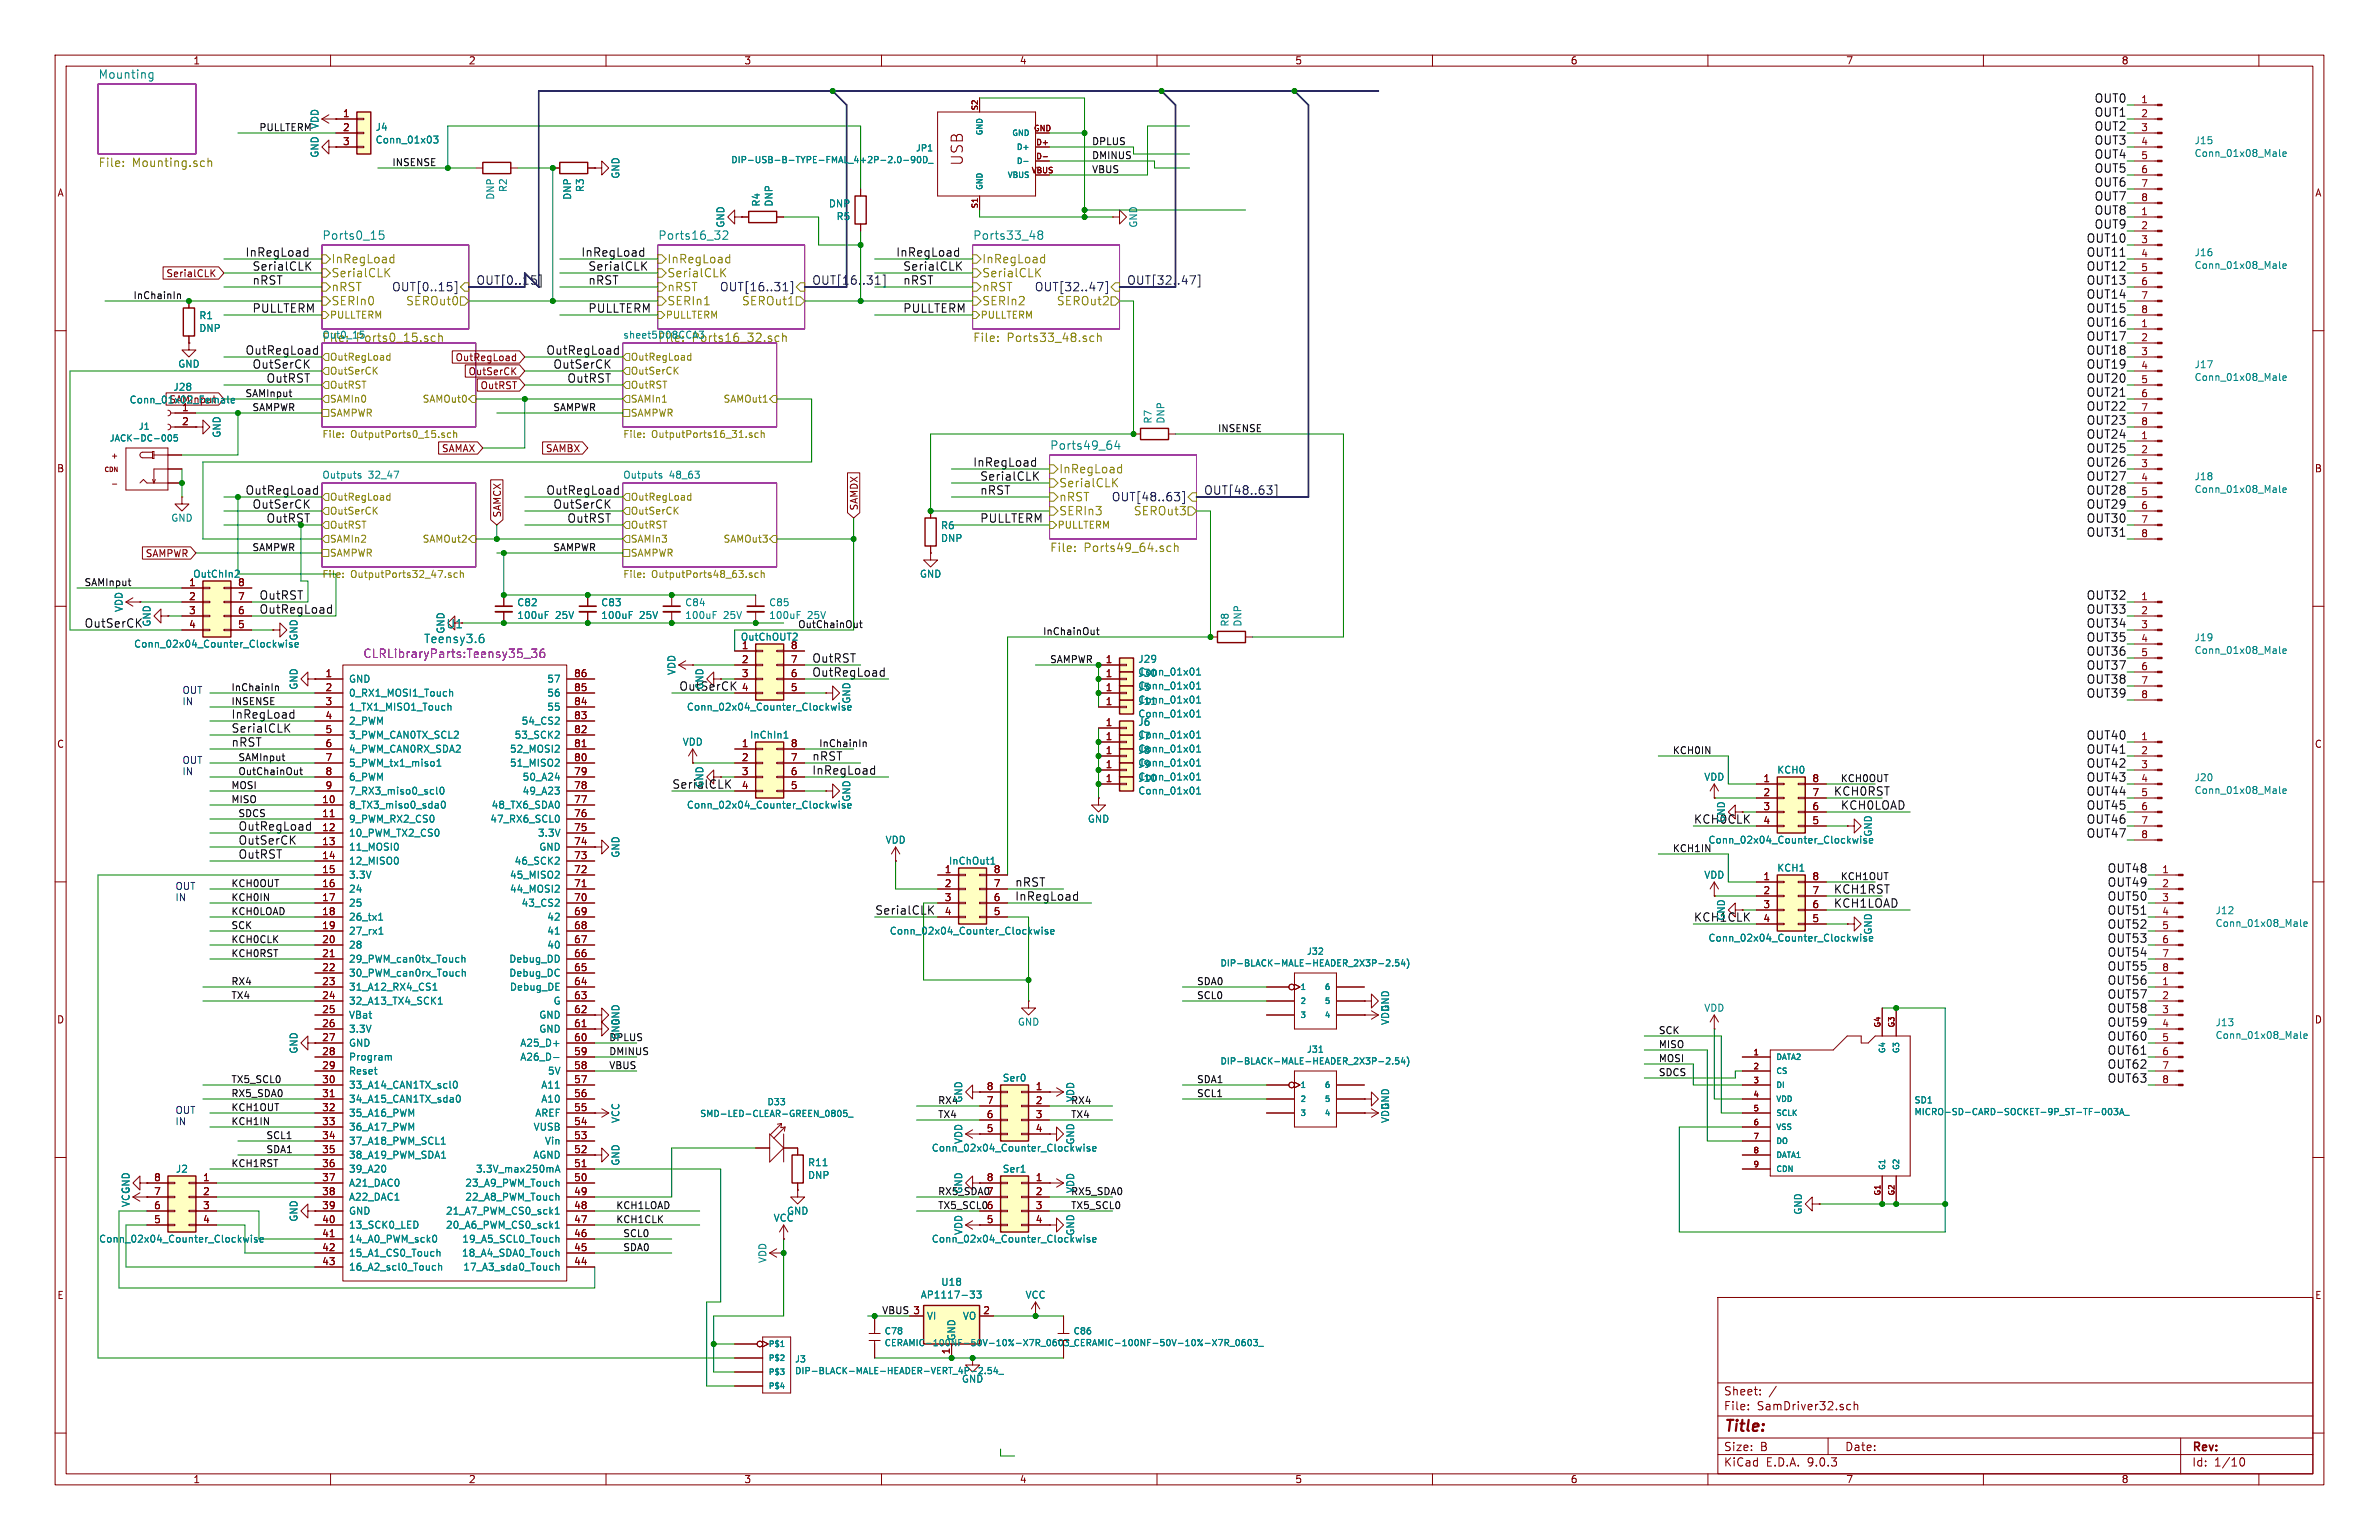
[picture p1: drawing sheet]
<svg xmlns="http://www.w3.org/2000/svg" width="432mm" height="279mm" viewBox="0 0 432 279" stroke-linecap="round" stroke-linejoin="round" font-family="sans-serif">
<defs><g id="words">
<g font-size="2.8" fill="#840000">
<text x="175" y="30.1" transform="rotate(-90 175 30.1)">USB</text>
<text x="312.8" y="260.3">Title:</text>
</g>
<g font-size="2.1" fill="#008484">
<text x="17.8" y="14.4">Mounting</text>
<text x="58.4" y="43.6">Ports0_15</text>
<text x="119.4" y="43.6">Ports16_32</text>
<text x="176.5" y="43.6">Ports33_48</text>
<text x="58.4" y="62.4">File:</text>
<text x="64.6" y="62.4">Ports0_15.sch</text>
<text x="119.4" y="62.4">File:</text>
<text x="125.6" y="62.4">Ports16_32.sch</text>
<text x="190.5" y="81.7">Ports49_64</text>
</g>
<g font-size="2.1">
<text x="380.1" y="21.3">OUT1</text>
<text x="380.1" y="23.8">OUT2</text>
<text x="380.1" y="18.7">OUT0</text>
<text x="380.1" y="26.4">OUT3</text>
<text x="380.1" y="28.9">OUT4</text>
<text x="380.1" y="34">OUT6</text>
<text x="380.1" y="31.4">OUT5</text>
<text x="380.1" y="36.5">OUT7</text>
<text x="380.1" y="39.1">OUT8</text>
<text x="380.1" y="41.6">OUT9</text>
<text x="44.4" y="46.7">InRegLoad</text>
<text x="105.4" y="46.7">InRegLoad</text>
<text x="162.6" y="46.7">InRegLoad</text>
<text x="378.7" y="44.1">OUT10</text>
<text x="378.7" y="46.7">OUT11</text>
<text x="45.7" y="49.2">SerialCLK</text>
<text x="45.7" y="51.8">nRST</text>
<text x="106.7" y="51.8">nRST</text>
<text x="106.7" y="49.2">SerialCLK</text>
<text x="163.8" y="49.2">SerialCLK</text>
<text x="163.8" y="51.8">nRST</text>
<text x="378.7" y="49.2">OUT12</text>
<text x="378.7" y="51.8">OUT13</text>
<text x="45.7" y="56.8">PULLTERM</text>
<text x="106.7" y="56.8">PULLTERM</text>
<text x="163.8" y="56.8">PULLTERM</text>
<text x="378.7" y="59.4">OUT16</text>
<text x="378.7" y="54.3">OUT14</text>
<text x="378.7" y="56.8">OUT15</text>
<text x="44.4" y="64.5">OutRegLoad</text>
<text x="99.1" y="64.5">OutRegLoad</text>
<text x="378.7" y="61.9">OUT17</text>
<text x="378.7" y="64.5">OUT18</text>
<text x="45.7" y="67">OutSerCK</text>
<text x="48.3" y="69.5">OutRST</text>
<text x="100.3" y="67">OutSerCK</text>
<text x="102.9" y="69.5">OutRST</text>
<text x="378.7" y="67">OUT19</text>
<text x="378.7" y="69.5">OUT20</text>
<text x="378.7" y="72.1">OUT21</text>
<text x="378.7" y="74.6">OUT22</text>
<text x="378.7" y="77.2">OUT23</text>
<text x="378.7" y="79.7">OUT24</text>
<text x="378.7" y="82.2">OUT25</text>
<text x="44.4" y="89.9">OutRegLoad</text>
<text x="99.1" y="89.9">OutRegLoad</text>
<text x="176.5" y="84.8">InRegLoad</text>
<text x="177.8" y="87.3">SerialCLK</text>
<text x="177.8" y="89.9">nRST</text>
<text x="378.7" y="84.8">OUT26</text>
<text x="378.7" y="87.3">OUT27</text>
<text x="378.7" y="89.9">OUT28</text>
<text x="45.7" y="92.4">OutSerCK</text>
<text x="100.3" y="92.4">OutSerCK</text>
<text x="102.9" y="94.9">OutRST</text>
<text x="177.8" y="94.9">PULLTERM</text>
<text x="378.7" y="92.4">OUT29</text>
<text x="378.7" y="94.9">OUT30</text>
<text x="378.7" y="97.5">OUT31</text>
<text x="15.2" y="114">OutSerCK</text>
<text x="47" y="108.9">OutRST</text>
<text x="47" y="111.4">OutRegLoad</text>
<text x="378.7" y="108.9">OUT32</text>
<text x="378.7" y="111.4">OUT33</text>
<text x="378.7" y="114">OUT34</text>
<text x="378.7" y="116.5">OUT35</text>
<text x="378.7" y="119.1">OUT36</text>
<text x="147.3" y="122.9">OutRegLoad</text>
<text x="147.3" y="120.3">OutRST</text>
<text x="378.7" y="121.6">OUT37</text>
<text x="378.7" y="124.1">OUT38</text>
<text x="41.9" y="130.5">InRegLoad</text>
<text x="378.7" y="126.7">OUT39</text>
<text x="41.9" y="133">SerialCLK</text>
<text x="41.9" y="135.6">nRST</text>
<text x="378.7" y="134.3">OUT40</text>
<text x="378.7" y="136.8">OUT41</text>
<text x="147.3" y="138.1">nRST</text>
<text x="147.3" y="140.7">InRegLoad</text>
<text x="378.7" y="139.4">OUT42</text>
<text x="378.7" y="141.9">OUT43</text>
<text x="332.7" y="144.5">KCH0RST</text>
<text x="334" y="147">KCH0LOAD</text>
<text x="378.7" y="144.5">OUT44</text>
<text x="378.7" y="147">OUT45</text>
<text x="378.7" y="149.5">OUT46</text>
<text x="43.2" y="153.4">OutSerCK</text>
<text x="43.2" y="150.8">OutRegLoad</text>
<text x="43.2" y="155.9">OutRST</text>
<text x="378.7" y="152.1">OUT47</text>
<text x="184.1" y="161">nRST</text>
<text x="382.5" y="161">OUT49</text>
<text x="382.5" y="158.4">OUT48</text>
<text x="158.7" y="166.1">SerialCLK</text>
<text x="184.1" y="163.5">InRegLoad</text>
<text x="332.7" y="162.2">KCH1RST</text>
<text x="332.7" y="164.8">KCH1LOAD</text>
<text x="382.5" y="166.1">OUT51</text>
<text x="382.5" y="163.5">OUT50</text>
<text x="382.5" y="168.6">OUT52</text>
<text x="382.5" y="171.1">OUT53</text>
<text x="382.5" y="173.7">OUT54</text>
<text x="382.5" y="176.2">OUT55</text>
<text x="382.5" y="178.8">OUT56</text>
<text x="382.5" y="181.3">OUT57</text>
<text x="382.5" y="183.8">OUT58</text>
<text x="382.5" y="186.4">OUT59</text>
<text x="382.5" y="188.9">OUT60</text>
<text x="382.5" y="191.5">OUT61</text>
<text x="382.5" y="194">OUT62</text>
<text x="382.5" y="196.5">OUT63</text>
</g>
<g font-size="2.1" fill="#848400">
<text x="17.8" y="30.6">File:</text>
<text x="24" y="30.6">Mounting.sch</text>
<text x="60.1" y="48">InRegLoad</text>
<text x="121" y="48">InRegLoad</text>
<text x="178.2" y="48">InRegLoad</text>
<text x="60.1" y="50.5">SerialCLK</text>
<text x="60.1" y="53.1">nRST</text>
<text x="121" y="50.5">SerialCLK</text>
<text x="121" y="53.1">nRST</text>
<text x="178.2" y="50.5">SerialCLK</text>
<text x="178.2" y="53.1">nRST</text>
<text x="60.1" y="55.6">SERIn0</text>
<text x="73.6" y="55.6">SEROut0</text>
<text x="121" y="55.6">SERIn1</text>
<text x="134.6" y="55.6">SEROut1</text>
<text x="178.2" y="55.6">SERIn2</text>
<text x="191.7" y="55.6">SEROut2</text>
<text x="176.5" y="62.4">File:</text>
<text x="182.7" y="62.4">Ports33_48.sch</text>
<text x="192.1" y="86.1">InRegLoad</text>
<text x="192.1" y="88.6">SerialCLK</text>
<text x="192.1" y="91.2">nRST</text>
<text x="192.1" y="93.7">SERIn3</text>
<text x="205.7" y="93.7">SEROut3</text>
<text x="190.5" y="100.5">File:</text>
<text x="196.7" y="100.5">Ports49_64.sch</text>
</g>
<g font-size="2.1" fill="#000084">
<text x="71.1" y="53.1">OUT[0..15]</text>
<text x="86.4" y="51.8">OUT[0..15]</text>
<text x="130.6" y="53.1">OUT[16..31]</text>
<text x="147.3" y="51.8">OUT[16..31]</text>
<text x="187.8" y="53.1">OUT[32..47]</text>
<text x="204.5" y="51.8">OUT[32..47]</text>
<text x="218.4" y="89.9">OUT[48..63]</text>
<text x="201.7" y="91.2">OUT[48..63]</text>
</g>
<text font-size="2.1" fill="#008400" x="48.3" y="94.9">OutRST</text>
<g font-size="2.1" fill="#840084">
<text x="65.9" y="119.6">CLRLibraryParts:Teensy35_36</text>
<text x="76.9" y="116.9">Teensy3.6</text>
</g>
<g font-size="2.1" fill="#840000">
<text x="80.9" y="114.2">U1</text>
<text x="123.2" y="125.4">OutSerCK</text>
<text x="121.9" y="143.2">SerialCLK</text>
<text x="307.3" y="149.5">KCH0CLK</text>
<text x="307.3" y="167.3">KCH1CLK</text>
<text x="312.8" y="256.1">File:</text>
<text x="312.8" y="253.4">Sheet:</text>
<text x="318.9" y="256.1">SamDriver32.sch</text>
<text x="312.8" y="263.5">Size:</text>
<text x="319.5" y="263.5">B</text>
<text x="334.8" y="263.5">Date:</text>
<text x="397.8" y="263.7">Rev:</text>
<text x="312.8" y="266.3">KiCad</text>
<text x="320.5" y="266.3">E.D.A.</text>
<text x="328.1" y="266.3">9.0.3</text>
<text x="397.8" y="266.3">Id:</text>
<text x="401.9" y="266.3">1/10</text>
</g>
<g font-size="1.8" fill="#840000">
<text x="35" y="11.9">1</text>
<text x="85" y="11.9">2</text>
<text x="135" y="11.9">3</text>
<text x="185" y="11.9">4</text>
<text x="235" y="11.9">5</text>
<text x="285" y="11.9">6</text>
<text x="335" y="11.9">7</text>
<text x="385" y="11.9">8</text>
<text x="62.2" y="21.3">1</text>
<text x="62.2" y="23.9">2</text>
<text x="388.5" y="18.8">1</text>
<text x="388.5" y="21.3">2</text>
<text x="388.5" y="23.9">3</text>
<text x="62.2" y="26.4">3</text>
<text x="388.5" y="26.4">4</text>
<text x="388.5" y="29">5</text>
<text x="10.3" y="35.9">A</text>
<text x="388.5" y="31.5">6</text>
<text x="388.5" y="34">7</text>
<text x="420.1" y="35.9">A</text>
<text x="388.5" y="36.6">8</text>
<text x="388.5" y="39.1">1</text>
<text x="388.5" y="41.7">2</text>
<text x="388.5" y="44.2">3</text>
<text x="388.5" y="46.7">4</text>
<text x="30.1" y="50.5">SerialCLK</text>
<text x="388.5" y="49.3">5</text>
<text x="388.5" y="51.8">6</text>
<text x="388.5" y="54.4">7</text>
<text x="388.5" y="56.9">8</text>
<text x="388.5" y="59.4">1</text>
<text x="82.6" y="65.7">OutRegLoad</text>
<text x="388.5" y="62">2</text>
<text x="388.5" y="64.5">3</text>
<text x="84.9" y="68.3">OutSerCK</text>
<text x="87.1" y="70.8">OutRST</text>
<text x="388.5" y="67.1">4</text>
<text x="388.5" y="69.6">5</text>
<text x="32.9" y="74.7">1</text>
<text x="32.9" y="77.2">2</text>
<text x="388.5" y="72.1">6</text>
<text x="388.5" y="74.7">7</text>
<text x="388.5" y="77.2">8</text>
<text x="80.1" y="82.2">SAMAX</text>
<text x="99" y="82.2">SAMBX</text>
<text x="388.5" y="79.8">1</text>
<text x="388.5" y="82.3">2</text>
<text x="10.3" y="85.9">B</text>
<text x="388.5" y="84.8">3</text>
<text x="388.5" y="87.4">4</text>
<text x="388.5" y="89.9">5</text>
<text x="420.1" y="85.9">B</text>
<text x="91.1" y="94" transform="rotate(-90 91.1 94)">SAMCX</text>
<text x="155.9" y="92.7" transform="rotate(-90 155.9 92.7)">SAMDX</text>
<text x="388.5" y="92.5">6</text>
<text x="388.5" y="95">7</text>
<text x="26.3" y="101.3">SAMPWR</text>
<text x="388.5" y="97.5">8</text>
<text x="34.2" y="106.4">1</text>
<text x="43.1" y="106.4">8</text>
<text x="34.2" y="109">2</text>
<text x="34.2" y="111.5">3</text>
<text x="43.1" y="109">7</text>
<text x="43.1" y="111.5">6</text>
<text x="388.5" y="109">1</text>
<text x="388.5" y="111.5">2</text>
<text x="34.2" y="114">4</text>
<text x="43.1" y="114">5</text>
<text x="134.5" y="117.9">1</text>
<text x="143.4" y="117.9">8</text>
<text x="388.5" y="114">3</text>
<text x="388.5" y="116.6">4</text>
<text x="388.5" y="119.1">5</text>
<text x="59" y="122.9">1</text>
<text x="59" y="125.5">2</text>
<text x="104.1" y="122.9">86</text>
<text x="104.1" y="125.5">85</text>
<text x="134.5" y="120.4">2</text>
<text x="134.5" y="122.9">3</text>
<text x="134.5" y="125.5">4</text>
<text x="143.4" y="120.4">7</text>
<text x="143.4" y="122.9">6</text>
<text x="143.4" y="125.5">5</text>
<text x="200.6" y="120.4">1</text>
<text x="200.6" y="122.9">1</text>
<text x="200.6" y="125.5">1</text>
<text x="388.5" y="121.7">6</text>
<text x="388.5" y="124.2">7</text>
<text x="59" y="128">3</text>
<text x="59" y="130.6">4</text>
<text x="104.1" y="128">84</text>
<text x="104.1" y="130.6">83</text>
<text x="200.6" y="131.8">1</text>
<text x="200.6" y="128">1</text>
<text x="388.5" y="126.7">8</text>
<text x="10.3" y="135.9">C</text>
<text x="59" y="133.1">5</text>
<text x="59" y="135.6">6</text>
<text x="104.1" y="133.1">82</text>
<text x="104.1" y="135.6">81</text>
<text x="134.5" y="135.6">1</text>
<text x="143.4" y="135.6">8</text>
<text x="200.6" y="134.4">1</text>
<text x="200.6" y="136.9">1</text>
<text x="388.5" y="134.4">1</text>
<text x="388.5" y="136.9">2</text>
<text x="420.1" y="135.9">C</text>
<text x="59" y="138.2">7</text>
<text x="59" y="140.7">8</text>
<text x="59" y="143.3">9</text>
<text x="104.1" y="138.2">80</text>
<text x="104.1" y="140.7">79</text>
<text x="104.1" y="143.3">78</text>
<text x="134.5" y="138.2">2</text>
<text x="134.5" y="140.7">3</text>
<text x="134.5" y="143.3">4</text>
<text x="143.4" y="138.2">7</text>
<text x="143.4" y="140.7">6</text>
<text x="143.4" y="143.3">5</text>
<text x="200.6" y="139.4">1</text>
<text x="200.6" y="142">1</text>
<text x="320" y="142">1</text>
<text x="328.9" y="142">8</text>
<text x="388.5" y="139.4">3</text>
<text x="388.5" y="142">4</text>
<text x="58.4" y="145.8">10</text>
<text x="58.4" y="148.3">11</text>
<text x="104.1" y="145.8">77</text>
<text x="104.1" y="148.3">76</text>
<text x="320" y="144.5">2</text>
<text x="320" y="147.1">3</text>
<text x="320" y="149.6">4</text>
<text x="328.9" y="144.5">7</text>
<text x="328.9" y="147.1">6</text>
<text x="328.9" y="149.6">5</text>
<text x="388.5" y="144.5">5</text>
<text x="388.5" y="147.1">6</text>
<text x="388.5" y="149.6">7</text>
<text x="58.4" y="150.9">12</text>
<text x="58.4" y="153.4">13</text>
<text x="58.4" y="156">14</text>
<text x="104.1" y="150.9">75</text>
<text x="104.1" y="153.4">74</text>
<text x="104.1" y="156">73</text>
<text x="388.5" y="152.1">8</text>
<text x="58.4" y="158.5">15</text>
<text x="58.4" y="161">16</text>
<text x="104.1" y="158.5">72</text>
<text x="104.1" y="161">71</text>
<text x="171.4" y="158.5">1</text>
<text x="171.4" y="161">2</text>
<text x="180.3" y="158.5">8</text>
<text x="180.3" y="161">7</text>
<text x="320" y="159.8">1</text>
<text x="328.9" y="159.8">8</text>
<text x="392.4" y="158.5">1</text>
<text x="392.4" y="161">2</text>
<text x="58.4" y="163.6">17</text>
<text x="58.4" y="166.1">18</text>
<text x="104.1" y="163.6">70</text>
<text x="104.1" y="166.1">69</text>
<text x="171.4" y="163.6">3</text>
<text x="171.4" y="166.1">4</text>
<text x="180.3" y="163.6">6</text>
<text x="180.3" y="166.1">5</text>
<text x="320" y="162.3">2</text>
<text x="320" y="164.8">3</text>
<text x="320" y="167.4">4</text>
<text x="328.9" y="162.3">7</text>
<text x="328.9" y="164.8">6</text>
<text x="328.9" y="167.4">5</text>
<text x="392.4" y="163.6">3</text>
<text x="392.4" y="166.1">4</text>
<text x="58.4" y="168.7">19</text>
<text x="58.4" y="171.2">20</text>
<text x="58.4" y="173.7">21</text>
<text x="104.1" y="168.7">68</text>
<text x="104.1" y="171.2">67</text>
<text x="104.1" y="173.7">66</text>
<text x="392.4" y="168.7">5</text>
<text x="392.4" y="171.2">6</text>
<text x="392.4" y="173.7">7</text>
<text x="58.4" y="176.3">22</text>
<text x="58.4" y="178.8">23</text>
<text x="104.1" y="176.3">65</text>
<text x="104.1" y="178.8">64</text>
<text x="392.4" y="178.8">1</text>
<text x="392.4" y="176.3">8</text>
<text x="10.3" y="185.9">D</text>
<text x="58.4" y="181.4">24</text>
<text x="58.4" y="183.9">25</text>
<text x="104.1" y="181.4">63</text>
<text x="104.1" y="183.9">62</text>
<text x="392.4" y="181.4">2</text>
<text x="392.4" y="183.9">3</text>
<text x="420.1" y="185.9">D</text>
<text x="58.4" y="186.4">26</text>
<text x="58.4" y="189">27</text>
<text x="58.4" y="191.5">28</text>
<text x="104.1" y="186.4">61</text>
<text x="104.1" y="189">60</text>
<text x="104.1" y="191.5">59</text>
<text x="392.4" y="186.4">4</text>
<text x="392.4" y="189">5</text>
<text x="392.4" y="191.5">6</text>
<text x="58.4" y="194.1">29</text>
<text x="58.4" y="196.6">30</text>
<text x="104.1" y="194.1">58</text>
<text x="104.1" y="196.6">57</text>
<text x="179" y="197.9">8</text>
<text x="187.9" y="197.9">1</text>
<text x="392.4" y="194.1">7</text>
<text x="392.4" y="196.6">8</text>
<text x="58.4" y="199.1">31</text>
<text x="58.4" y="201.7">32</text>
<text x="104.1" y="199.1">56</text>
<text x="104.1" y="201.7">55</text>
<text x="179" y="200.4">7</text>
<text x="179" y="202.9">6</text>
<text x="187.9" y="200.4">2</text>
<text x="187.9" y="202.9">3</text>
<text x="58.4" y="204.2">33</text>
<text x="58.4" y="206.8">34</text>
<text x="58.4" y="209.3">35</text>
<text x="104.1" y="204.2">54</text>
<text x="104.1" y="206.8">53</text>
<text x="104.1" y="209.3">52</text>
<text x="179" y="205.5">5</text>
<text x="187.9" y="205.5">4</text>
<text x="27.9" y="214.4">8</text>
<text x="36.8" y="214.4">1</text>
<text x="58.4" y="211.8">36</text>
<text x="58.4" y="214.4">37</text>
<text x="104.1" y="211.8">51</text>
<text x="104.1" y="214.4">50</text>
<text x="179" y="214.4">8</text>
<text x="187.9" y="214.4">1</text>
<text x="27.9" y="216.9">7</text>
<text x="27.9" y="219.5">6</text>
<text x="27.9" y="222">5</text>
<text x="36.8" y="216.9">2</text>
<text x="36.8" y="219.5">3</text>
<text x="36.8" y="222">4</text>
<text x="58.4" y="216.9">38</text>
<text x="58.4" y="219.5">39</text>
<text x="58.4" y="222">40</text>
<text x="104.1" y="216.9">49</text>
<text x="104.1" y="219.5">48</text>
<text x="104.1" y="222">47</text>
<text x="179" y="222">5</text>
<text x="179" y="216.9">7</text>
<text x="179" y="219.5">6</text>
<text x="187.9" y="216.9">2</text>
<text x="187.9" y="219.5">3</text>
<text x="187.9" y="222">4</text>
<text x="58.4" y="224.5">41</text>
<text x="58.4" y="227.1">42</text>
<text x="104.1" y="224.5">46</text>
<text x="104.1" y="227.1">45</text>
<text x="58.4" y="229.6">43</text>
<text x="104.1" y="229.6">44</text>
<text x="10.3" y="235.9">E</text>
<text x="165.7" y="238.5">3</text>
<text x="178.4" y="238.5">2</text>
<text x="420.1" y="235.9">E</text>
<text x="172.5" y="245.8" transform="rotate(-90 172.5 245.8)">1</text>
<text x="35" y="269.3">1</text>
<text x="85" y="269.3">2</text>
<text x="135" y="269.3">3</text>
<text x="185" y="269.3">4</text>
<text x="235" y="269.3">5</text>
<text x="285" y="269.3">6</text>
<text x="335" y="269.3">7</text>
<text x="385" y="269.3">8</text>
</g>
<g font-size="1.8">
<text x="47" y="23.9">PULLTERM</text>
<text x="198.1" y="26.4">DPLUS</text>
<text x="198.1" y="28.9">DMINUS</text>
<text x="71.1" y="30.2">INSENSE</text>
<text x="198.1" y="31.5">VBUS</text>
<text x="24.1" y="54.3">InChainIn</text>
<text x="44.4" y="72.1">SAMInput</text>
<text x="45.7" y="74.7">SAMPWR</text>
<text x="100.3" y="74.7">SAMPWR</text>
<text x="221" y="78.5">INSENSE</text>
<text x="45.7" y="100.1">SAMPWR</text>
<text x="100.3" y="100.1">SAMPWR</text>
<text x="15.2" y="106.4">SAMInput</text>
<text x="146.5" y="112.5">25V</text>
<text x="144.8" y="114">OutChainOut</text>
<text x="189.2" y="115.3">InChainOut</text>
<text x="41.9" y="125.5">InChainIn</text>
<text x="190.5" y="120.4">SAMPWR</text>
<text x="41.9" y="128">INSENSE</text>
<text x="148.6" y="135.6">InChainIn</text>
<text x="303.5" y="136.9">KCH0IN</text>
<text x="41.9" y="143.2">MOSI</text>
<text x="43.2" y="138.2">SAMInput</text>
<text x="43.2" y="140.7">OutChainOut</text>
<text x="334" y="142">KCH0OUT</text>
<text x="41.9" y="145.8">MISO</text>
<text x="43.2" y="148.3">SDCS</text>
<text x="303.5" y="154.7">KCH1IN</text>
<text x="41.9" y="161">KCH0OUT</text>
<text x="334" y="159.8">KCH1OUT</text>
<text x="41.9" y="163.6">KCH0IN</text>
<text x="41.9" y="166.1">KCH0LOAD</text>
<text x="41.9" y="171.2">KCH0CLK</text>
<text x="41.9" y="173.7">KCH0RST</text>
<text x="41.9" y="168.6">SCK</text>
<text x="41.9" y="178.8">RX4</text>
<text x="217.2" y="178.8">SDA0</text>
<text x="41.9" y="181.3">TX4</text>
<text x="217.2" y="181.3">SCL0</text>
<text x="110.5" y="191.5">DMINUS</text>
<text x="301" y="190.2">MISO</text>
<text x="301" y="187.7">SCK</text>
<text x="41.9" y="196.6">TX5_SCL0</text>
<text x="110.5" y="194">VBUS</text>
<text x="217.2" y="196.6">SDA1</text>
<text x="301" y="192.8">MOSI</text>
<text x="301" y="195.3">SDCS</text>
<text x="41.9" y="201.7">KCH1OUT</text>
<text x="41.9" y="199.1">RX5_SDA0</text>
<text x="170.2" y="202.9">TX4</text>
<text x="194.3" y="200.4">RX4</text>
<text x="194.3" y="202.9">TX4</text>
<text x="217.2" y="199.1">SCL1</text>
<text x="41.9" y="204.2">KCH1IN</text>
<text x="48.3" y="209.3">SDA1</text>
<text x="48.3" y="206.7">SCL1</text>
<text x="41.9" y="211.8">KCH1RST</text>
<text x="111.8" y="219.4">KCH1LOAD</text>
<text x="111.8" y="222">KCH1CLK</text>
<text x="170.2" y="216.9">RX5_SDA07</text>
<text x="170.2" y="219.4">TX5_SCL06</text>
<text x="194.3" y="216.9">RX5_SDA0</text>
<text x="194.3" y="219.4">TX5_SCL0</text>
<text x="113" y="224.5">SCL0</text>
<text x="113" y="227.1">SDA0</text>
<text x="160" y="238.5">VBUS 3</text>
</g>
<g font-size="1.8" fill="#008484">
<text x="58" y="23.5" transform="rotate(-90 58 23.5)">VDD</text>
<text x="68.1" y="23.9">J4</text>
<text x="58" y="28.7" transform="rotate(-90 58 28.7)">GND</text>
<text x="68.1" y="26.2">Conn_01x03</text>
<text x="398.2" y="28.7">Conn_01x08_Male</text>
<text x="398.2" y="26.4">J15</text>
<text x="92.2" y="35" transform="rotate(-90 92.2 35)">R2</text>
<text x="106.2" y="35" transform="rotate(-90 106.2 35)">R3</text>
<text x="112.6" y="32.5" transform="rotate(-90 112.6 32.5)">GND</text>
<text x="89.9" y="36.3" transform="rotate(-90 89.9 36.3)">DNP</text>
<text x="103.9" y="36.3" transform="rotate(-90 103.9 36.3)">DNP</text>
<text x="131.7" y="41.4" transform="rotate(-90 131.7 41.4)">GND</text>
<text x="138.1" y="37.6" transform="rotate(-90 138.1 37.6)">R4</text>
<text x="140.4" y="37.6" transform="rotate(-90 140.4 37.6)">DNP</text>
<text x="150.3" y="37.8">DNP</text>
<text x="151.7" y="40.1">R5</text>
<text x="206.6" y="41.4" transform="rotate(-90 206.6 41.4)">GND</text>
<text x="398.2" y="46.7">J16</text>
<text x="398.2" y="49">Conn_01x08_Male</text>
<text x="36.1" y="58.1">R1</text>
<text x="36.1" y="60.4">DNP</text>
<text x="58.4" y="61.5">Out0_15</text>
<text x="113" y="61.5">sheet5D08CCA3</text>
<text x="31.4" y="71.1">J28</text>
<text x="32.3" y="66.9">GND</text>
<text x="398.2" y="69.3">Conn_01x08_Male</text>
<text x="398.2" y="67">J17</text>
<text x="23.4" y="73.4">Conn_01x02_Female</text>
<text x="30.6" y="73.3">SAMInput</text>
<text x="209.2" y="77" transform="rotate(-90 209.2 77)">R7</text>
<text x="211.6" y="77" transform="rotate(-90 211.6 77)">DNP</text>
<text x="40.2" y="79.5" transform="rotate(-90 40.2 79.5)">GND</text>
<text x="58.4" y="86.9">Outputs</text>
<text x="66.8" y="86.9">32_47</text>
<text x="113" y="86.9">Outputs</text>
<text x="121.5" y="86.9">48_63</text>
<text x="398.2" y="89.6">Conn_01x08_Male</text>
<text x="398.2" y="87.3">J18</text>
<text x="31" y="94.8">GND</text>
<text x="170.7" y="96.2">R6</text>
<text x="170.7" y="98.5">DNP</text>
<text x="35" y="105">OutChIn2</text>
<text x="166.9" y="105">GND</text>
<text x="22.5" y="111.1" transform="rotate(-90 22.5 111.1)">VDD</text>
<text x="27.5" y="113.8" transform="rotate(-90 27.5 113.8)">GND</text>
<text x="93.8" y="112.5">100uF</text>
<text x="93.8" y="110.2">C82</text>
<text x="100.8" y="112.5">25V</text>
<text x="109" y="112.5">100uF</text>
<text x="109" y="110.2">C83</text>
<text x="116.1" y="112.5">25V</text>
<text x="124.3" y="112.5">100uF</text>
<text x="124.3" y="110.2">C84</text>
<text x="131.3" y="112.5">25V</text>
<text x="139.5" y="112.5">100uF</text>
<text x="139.5" y="110.2">C85</text>
<text x="223.2" y="113.8" transform="rotate(-90 223.2 113.8)">R8</text>
<text x="225.5" y="113.8" transform="rotate(-90 225.5 113.8)">DNP</text>
<text x="24.2" y="117.7">Conn_02x04_Counter_Clockwise</text>
<text x="54.2" y="116.3" transform="rotate(-90 54.2 116.3)">GND</text>
<text x="80.9" y="115.1" transform="rotate(-90 80.9 115.1)">GND</text>
<text x="134.4" y="116.4">OutChOUT2</text>
<text x="398.2" y="118.8">Conn_01x08_Male</text>
<text x="398.2" y="116.5">J19</text>
<text x="54.2" y="125.2" transform="rotate(-90 54.2 125.2)">GND</text>
<text x="63.2" y="124.1">GND</text>
<text x="99.2" y="124.1">57</text>
<text x="122.8" y="122.6" transform="rotate(-90 122.8 122.6)">VDD</text>
<text x="127.9" y="125.2" transform="rotate(-90 127.9 125.2)">GND</text>
<text x="206.5" y="122.8">Conn_01x01</text>
<text x="206.5" y="125.3">Conn_01x01</text>
<text x="206.5" y="125.5">J5</text>
<text x="206.5" y="120.4">J29</text>
<text x="206.5" y="123">J30</text>
<text x="63.2" y="126.6">0_RX1_MOSI1_Touch</text>
<text x="63.2" y="129.1">1_TX1_MISO1_Touch</text>
<text x="63.2" y="131.7">2_PWM</text>
<text x="94.6" y="131.7">54_CS2</text>
<text x="99.2" y="126.6">56</text>
<text x="99.2" y="129.1">55</text>
<text x="124.6" y="129.1">Conn_02x04_Counter_Clockwise</text>
<text x="154.5" y="127.8" transform="rotate(-90 154.5 127.8)">GND</text>
<text x="206.5" y="131.9">J6</text>
<text x="206.5" y="130.4">Conn_01x01</text>
<text x="206.5" y="127.8">Conn_01x01</text>
<text x="206.5" y="128.1">J11</text>
<text x="63.2" y="134.2">3_PWM_CAN0TX_SCL2</text>
<text x="63.2" y="136.8">4_PWM_CAN0RX_SDA2</text>
<text x="92.5" y="136.8">52_MOSI2</text>
<text x="93.3" y="134.2">53_SCK2</text>
<text x="123.8" y="135.5">VDD</text>
<text x="136" y="134.2">InChIn1</text>
<text x="206.5" y="134.4">J7</text>
<text x="206.5" y="136.7">Conn_01x01</text>
<text x="206.5" y="137">J8</text>
<text x="206.5" y="134.2">Conn_01x01</text>
<text x="63.2" y="139.3">5_PWM_tx1_miso1</text>
<text x="63.2" y="141.8">6_PWM</text>
<text x="92.5" y="139.3">51_MISO2</text>
<text x="94.8" y="141.8">50_A24</text>
<text x="127.9" y="143" transform="rotate(-90 127.9 143)">GND</text>
<text x="206.5" y="139.3">Conn_01x01</text>
<text x="206.5" y="139.5">J9</text>
<text x="206.5" y="141.8">Conn_01x01</text>
<text x="206.5" y="142">J10</text>
<text x="309.2" y="141.8">VDD</text>
<text x="322.5" y="140.6">KCH0</text>
<text x="398.2" y="141.9">J20</text>
<text x="63.2" y="144.4">7_RX3_miso0_scl0</text>
<text x="63.2" y="146.9">8_TX3_miso0_sda0</text>
<text x="63.2" y="149.5">9_PWM_RX2_CS0</text>
<text x="88.9" y="149.5">47_RX6_SCL0</text>
<text x="89.1" y="146.9">48_TX6_SDA0</text>
<text x="94.8" y="144.4">49_A23</text>
<text x="124.6" y="146.9">Conn_02x04_Counter_Clockwise</text>
<text x="154.5" y="145.5" transform="rotate(-90 154.5 145.5)">GND</text>
<text x="197.4" y="149.5">GND</text>
<text x="206.5" y="144.3">Conn_01x01</text>
<text x="313.3" y="149.4" transform="rotate(-90 313.3 149.4)">GND</text>
<text x="398.2" y="144.2">Conn_01x08_Male</text>
<text x="63.2" y="152">10_PWM_TX2_CS0</text>
<text x="63.2" y="154.5">11_MOSI0</text>
<text x="97.5" y="152">3.3V</text>
<text x="97.8" y="154.5">GND</text>
<text x="112.6" y="155.7" transform="rotate(-90 112.6 155.7)">GND</text>
<text x="160.6" y="153.3">VDD</text>
<text x="310" y="153.3">Conn_02x04_Counter_Clockwise</text>
<text x="340" y="151.9" transform="rotate(-90 340 151.9)">GND</text>
<text x="63.2" y="157.1">12_MISO0</text>
<text x="63.2" y="159.6">3.3V</text>
<text x="92.5" y="159.6">45_MISO2</text>
<text x="93.3" y="157.1">46_SCK2</text>
<text x="172.1" y="157.1">InChOut1</text>
<text x="309.2" y="159.6">VDD</text>
<text x="322.5" y="158.3">KCH1</text>
<text x="63.2" y="162.2">24</text>
<text x="63.2" y="164.7">25</text>
<text x="63.2" y="167.2">26_tx1</text>
<text x="92.5" y="162.2">44_MOSI2</text>
<text x="94.6" y="164.7">43_CS2</text>
<text x="99.2" y="167.2">42</text>
<text x="313.3" y="167.1" transform="rotate(-90 313.3 167.1)">GND</text>
<text x="402" y="166.1">J12</text>
<text x="63.2" y="169.8">27_rx1</text>
<text x="63.2" y="172.3">28</text>
<text x="99.2" y="169.8">41</text>
<text x="99.2" y="172.3">40</text>
<text x="161.4" y="169.8">Conn_02x04_Counter_Clockwise</text>
<text x="310" y="171">Conn_02x04_Counter_Clockwise</text>
<text x="340" y="169.7" transform="rotate(-90 340 169.7)">GND</text>
<text x="402" y="168.4">Conn_01x08_Male</text>
<text x="63.2" y="174.9">29_PWM_can0tx_Touch</text>
<text x="63.2" y="177.4">30_PWM_can0rx_Touch</text>
<text x="63.2" y="179.9">31_A12_RX4_CS1</text>
<text x="92.3" y="174.9">Debug_DD</text>
<text x="92.3" y="177.4">Debug_DC</text>
<text x="92.5" y="179.9">Debug_DE</text>
<text x="63.2" y="182.5">32_A13_TX4_SCK1</text>
<text x="63.2" y="185">VBat</text>
<text x="97.8" y="185">GND</text>
<text x="100.4" y="182.5">G</text>
<text x="252.3" y="183.6" transform="rotate(-90 252.3 183.6)">GND</text>
<text x="309.2" y="183.7">VDD</text>
<text x="54.2" y="191.3" transform="rotate(-90 54.2 191.3)">GND</text>
<text x="63.2" y="187.6">3.3V</text>
<text x="63.2" y="190.1">GND</text>
<text x="94.3" y="190.1">A25_D+</text>
<text x="97.8" y="187.6">GND</text>
<text x="110.5" y="189">DPLUS</text>
<text x="112.6" y="186.2" transform="rotate(-90 112.6 186.2)">GND</text>
<text x="184.7" y="186.3">GND</text>
<text x="252.3" y="186.1" transform="rotate(-90 252.3 186.1)">VDD</text>
<text x="402" y="188.7">Conn_01x08_Male</text>
<text x="402" y="186.4">J13</text>
<text x="63.2" y="192.6">Program</text>
<text x="63.2" y="195.2">Reset</text>
<text x="63.2" y="197.7">33_A14_CAN1TX_scl0</text>
<text x="94.3" y="192.6">A26_D-</text>
<text x="98.1" y="197.7">A11</text>
<text x="99.4" y="195.2">5V</text>
<text x="181.9" y="196.4">Ser0</text>
<text x="63.2" y="200.3">34_A15_CAN1TX_sda0</text>
<text x="63.2" y="202.8">35_A16_PWM</text>
<text x="97.1" y="202.8">AREF</text>
<text x="98.1" y="200.3">A10</text>
<text x="112.6" y="203.8" transform="rotate(-90 112.6 203.8)">VCC</text>
<text x="170.2" y="200.4">RX4</text>
<text x="174.9" y="200.2" transform="rotate(-90 174.9 200.2)">GND</text>
<text x="195.2" y="200" transform="rotate(-90 195.2 200)">VDD</text>
<text x="252.3" y="203.8" transform="rotate(-90 252.3 203.8)">VDD</text>
<text x="252.3" y="201.4" transform="rotate(-90 252.3 201.4)">GND</text>
<text x="63.2" y="205.3">36_A17_PWM</text>
<text x="63.2" y="207.9">37_A18_PWM_SCL1</text>
<text x="96.8" y="205.3">VUSB</text>
<text x="98.8" y="207.9">Vin</text>
<text x="169" y="209.1">Conn_02x04_Counter_Clockwise</text>
<text x="174.9" y="207.7" transform="rotate(-90 174.9 207.7)">VDD</text>
<text x="195.2" y="207.8" transform="rotate(-90 195.2 207.8)">GND</text>
<text x="31.8" y="213">J2</text>
<text x="63.2" y="210.4">38_A19_PWM_SDA1</text>
<text x="63.2" y="213">39_A20</text>
<text x="63.2" y="215.5">A21_DAC0</text>
<text x="84.4" y="215.5">23_A9_PWM_Touch</text>
<text x="86.3" y="213">3.3V_max250mA</text>
<text x="96.7" y="210.4">AGND</text>
<text x="112.6" y="211.6" transform="rotate(-90 112.6 211.6)">GND</text>
<text x="146.6" y="214.1">DNP</text>
<text x="146.6" y="211.8">R11</text>
<text x="181.9" y="213">Ser1</text>
<text x="23.7" y="216.7" transform="rotate(-90 23.7 216.7)">GND</text>
<text x="23.7" y="219.1" transform="rotate(-90 23.7 219.1)">VCC</text>
<text x="54.2" y="221.7" transform="rotate(-90 54.2 221.7)">GND</text>
<text x="63.2" y="218">A22_DAC1</text>
<text x="63.2" y="220.6">GND</text>
<text x="80.8" y="220.6">21_A7_PWM_CS0_sck1</text>
<text x="84.4" y="218">22_A8_PWM_Touch</text>
<text x="140.3" y="221.8">VCC</text>
<text x="142.7" y="220.6">GND</text>
<text x="174.9" y="216.7" transform="rotate(-90 174.9 216.7)">GND</text>
<text x="195.2" y="216.5" transform="rotate(-90 195.2 216.5)">VDD</text>
<text x="327.3" y="220.5" transform="rotate(-90 327.3 220.5)">GND</text>
<text x="17.9" y="225.7">Conn_02x04_Counter_Clockwise</text>
<text x="63.2" y="223.1">13_SCK0_LED</text>
<text x="63.2" y="225.7">14_A0_PWM_sck0</text>
<text x="80.8" y="223.1">20_A6_PWM_CS0_sck1</text>
<text x="83.8" y="225.7">19_A5_SCL0_Touch</text>
<text x="169" y="225.7">Conn_02x04_Counter_Clockwise</text>
<text x="174.9" y="224.2" transform="rotate(-90 174.9 224.2)">VDD</text>
<text x="195.2" y="224.3" transform="rotate(-90 195.2 224.3)">GND</text>
<text x="63.2" y="228.2">15_A1_CS0_Touch</text>
<text x="63.2" y="230.7">16_A2_scl0_Touch</text>
<text x="83.8" y="228.2">18_A4_SDA0_Touch</text>
<text x="84" y="230.7">17_A3_sda0_Touch</text>
<text x="139.3" y="229.2" transform="rotate(-90 139.3 229.2)">VDD</text>
<text x="170.7" y="233.5">U18</text>
<text x="167" y="235.8">AP1117-33</text>
<text x="168.1" y="239.6">VI</text>
<text x="174.7" y="239.6">VO</text>
<text x="186" y="235.8">VCC</text>
<text x="173.6" y="243.3" transform="rotate(-90 173.6 243.3)">GND</text>
<text x="174.5" y="251.1">GND</text>
</g>
<g font-size="1.8" fill="#848400">
<text x="59.8" y="58">PULLTERM</text>
<text x="120.8" y="58">PULLTERM</text>
<text x="177.9" y="58">PULLTERM</text>
<text x="59.8" y="65.6">OutRegLoad</text>
<text x="114.4" y="65.6">OutRegLoad</text>
<text x="59.8" y="68.2">OutSerCK</text>
<text x="59.8" y="70.7">OutRST</text>
<text x="114.4" y="70.7">OutRST</text>
<text x="114.4" y="68.2">OutSerCK</text>
<text x="59.8" y="75.8">SAMPWR</text>
<text x="59.8" y="73.3">SAMIn0</text>
<text x="76.6" y="73.3">SAMOut0</text>
<text x="114.4" y="75.8">SAMPWR</text>
<text x="114.4" y="73.3">SAMIn1</text>
<text x="131.2" y="73.3">SAMOut1</text>
<text x="58.4" y="79.8">File:</text>
<text x="63.6" y="79.8">OutputPorts0_15.sch</text>
<text x="113" y="79.8">File:</text>
<text x="118.3" y="79.8">OutputPorts16_31.sch</text>
<text x="59.8" y="93.6">OutSerCK</text>
<text x="59.8" y="91">OutRegLoad</text>
<text x="114.4" y="91">OutRegLoad</text>
<text x="114.4" y="93.6">OutSerCK</text>
<text x="59.8" y="98.7">SAMIn2</text>
<text x="59.8" y="101.2">SAMPWR</text>
<text x="59.8" y="96.1">OutRST</text>
<text x="76.6" y="98.7">SAMOut2</text>
<text x="114.4" y="96.1">OutRST</text>
<text x="114.4" y="98.7">SAMIn3</text>
<text x="114.4" y="101.2">SAMPWR</text>
<text x="131.2" y="98.7">SAMOut3</text>
<text x="191.9" y="96.1">PULLTERM</text>
<text x="58.4" y="105.2">File:</text>
<text x="63.6" y="105.2">OutputPorts32_47.sch</text>
<text x="113" y="105.2">File:</text>
<text x="118.3" y="105.2">OutputPorts48_63.sch</text>
</g>
<g font-size="1.8" fill="#0000c2">
<text x="33" y="126">OUT</text>
<text x="33" y="128">IN</text>
<text x="33" y="138.7">OUT</text>
<text x="33" y="140.7">IN</text>
<text x="31.7" y="161.5">OUT</text>
<text x="31.7" y="163.6">IN</text>
<text x="31.7" y="202.2">OUT</text>
<text x="31.7" y="204.2">IN</text>
</g>
<g font-size="1.6" fill="#008484">
<text x="132.6" y="29.8">DIP-USB-B-TYPE-FMAL_4+2P-2.0-90D_</text>
<text x="166.2" y="27.7">JP1</text>
<text x="19.8" y="80.3">JACK-DC-005</text>
<text x="25.1" y="78.2">J1</text>
<text x="237.1" y="173.4">J32</text>
<text x="221.4" y="175.6">DIP-BLACK-MALE-HEADER_2X3P-2.54)</text>
<text x="237.1" y="191.2">J31</text>
<text x="221.4" y="193.3">DIP-BLACK-MALE-HEADER_2X3P-2.54)</text>
<text x="127" y="202.9">SMD-LED-CLEAR-GREEN_0805_</text>
<text x="139.2" y="200.7">D33</text>
<text x="347.4" y="202.5">MICRO-SD-CARD-SOCKET-9P_ST-TF-003A_</text>
<text x="347.4" y="200.4">SD1</text>
<text x="160.5" y="244.4">CERAMIC-100NF-50V-10%-X7R_0603_</text>
<text x="160.5" y="242.3">C78</text>
<text x="194.8" y="244.4">CERAMIC-100NF-50V-10%-X7R_0603_</text>
<text x="194.8" y="242.3">C86</text>
<text x="144.2" y="247.4">J3</text>
<text x="144.2" y="249.5">DIP-BLACK-MALE-HEADER-VERT_4P-2.54_</text>
</g>
<g font-size="1.4" fill="#840000">
<text x="177.5" y="20.1" transform="rotate(-90 177.5 20.1)">S2</text>
<text x="187.6" y="23.9">GND</text>
<text x="188" y="29">D-</text>
<text x="188" y="26.4">D+</text>
<text x="187.1" y="31.5">VBUS</text>
<text x="177.5" y="37.9" transform="rotate(-90 177.5 37.9)">S1</text>
<text x="20" y="83.4">+</text>
<text x="318.2" y="191.5">1</text>
<text x="341.4" y="186.5" transform="rotate(-90 341.4 186.5)">G4</text>
<text x="343.9" y="186.5" transform="rotate(-90 343.9 186.5)">G3</text>
<text x="318.2" y="194.1">2</text>
<text x="318.2" y="196.6">3</text>
<text x="318.2" y="199.1">4</text>
<text x="318.2" y="201.7">5</text>
<text x="318.2" y="204.2">6</text>
<text x="318.2" y="206.8">7</text>
<text x="318.2" y="209.3">8</text>
<text x="318.2" y="211.8">9</text>
<text x="341.4" y="217" transform="rotate(-90 341.4 217)">G1</text>
<text x="343.9" y="217" transform="rotate(-90 343.9 217)">G2</text>
</g>
<g font-size="1.4" fill="#008484">
<text x="178.5" y="24.7" transform="rotate(-90 178.5 24.7)">GND</text>
<text x="183.6" y="24.9">GND</text>
<text x="184.4" y="29.9">D-</text>
<text x="184.4" y="27.4">D+</text>
<text x="178.5" y="34.5" transform="rotate(-90 178.5 34.5)">GND</text>
<text x="182.8" y="32.5">VBUS</text>
<text x="236" y="179.8">1</text>
<text x="240.3" y="179.8">6</text>
<text x="236" y="182.3">2</text>
<text x="236" y="184.9">3</text>
<text x="240.3" y="182.3">5</text>
<text x="240.3" y="184.9">4</text>
<text x="342.4" y="191.2" transform="rotate(-90 342.4 191.2)">G4</text>
<text x="344.9" y="191.2" transform="rotate(-90 344.9 191.2)">G3</text>
<text x="236" y="197.6">1</text>
<text x="240.3" y="197.6">6</text>
<text x="322.3" y="192.5">DATA2</text>
<text x="322.3" y="195">CS</text>
<text x="322.3" y="197.6">DI</text>
<text x="236" y="200.1">2</text>
<text x="236" y="202.7">3</text>
<text x="240.3" y="200.1">5</text>
<text x="240.3" y="202.7">4</text>
<text x="322.3" y="200.1">VDD</text>
<text x="322.3" y="202.7">SCLK</text>
<text x="322.3" y="205.2">VSS</text>
<text x="322.3" y="207.7">DO</text>
<text x="322.3" y="210.3">DATA1</text>
<text x="322.3" y="212.8">CDN</text>
<text x="342.4" y="212.3" transform="rotate(-90 342.4 212.3)">G1</text>
<text x="344.9" y="212.3" transform="rotate(-90 344.9 212.3)">G2</text>
<text x="139.4" y="244.6">P$1</text>
<text x="139.4" y="247.1">P$2</text>
<text x="139.4" y="249.7">P$3</text>
<text x="139.4" y="252.2">P$4</text>
</g>
<text font-size="1.1" fill="#840000" x="18.8" y="85.8">CDN</text>
</g></defs>
<g fill="none" stroke="#840000" stroke-width=".18">
<path d="M10 10h411.8v259.4h-411.8zM12 12h407.8v255.4h-407.8zM60 10v2M110 10v2M160 10v2M210 10v2M260 10v2M310 10v2M360 10v2M410 10v2M10 60h2M419.8 60h2"/>
<path d="M10 110h2M22.9 109.2l1.2 .8M22.9 109.2h2.5M24.1 108.5l-1.2 .7M25.4 109.2h.1M29.2 111.8v-1.3l-1.3 1.3 1.3 1.2v-1.2h1.3M30.5 111.8h.1M419.8 110h2M10 160h2M419.8 160h2M10 210h2M55.9 219.7v-1.3l-1.3 1.3 1.3 1.3v-1.3h1.2"/>
<path d="M57.1 219.7h.1M419.8 210h2M311.8 235.4h108v32h-108zM10 260h2M311.8 256.9h108M311.8 250.9h108M317.3 255.6v.2M317.3 254.9v.1M319.5 252.9v.2M319.5 252.2v.1M322.4 251.5l-1.3 1.9M335.5 254.8l.4 .1"/>
<path d="M335.9 255.7l-.4 .1M336.5 254.9l.3-.1 .3 .1 .1 .9M336.5 254.3v1.5M419.8 260h2M60 267.4v2M110 267.4v2M160 267.4v2M210 267.4v2M260 267.4v2M310 267.4v2M311.8 263.9h108M311.8 260.9h108"/>
<path d="M331.8 260.9v3M360 267.4v2M395.8 260.9v6.5M406.5 265.1l.2-.5 .2-.1a.8 .8 0 0 1 .5 .7 .8 .8 0 0 1-.5 .8l-.2-.2-.2-.4M410 267.4v2"/>
</g>
<path d="M17.8 15.2h17.8v12.7h-17.8zM58.4 44.5h26.7v15.2h-26.7zM119.4 44.5h26.6v15.2h-26.6zM176.5 44.5h26.7v15.2h-26.7zM58.4 62.2h28v15.3h-28zM113 62.2h28v15.3h-28zM58.4 87.6h28v15.3h-28zM113 87.6h28v15.3h-28zM190.5 82.6h26.7v15.2h-26.7z" fill="none" stroke="#840084" stroke-width=".18"/>
<path d="M82.5 51.1h.4v2.2h-.4M142.1 52.8h.9M143.5 51.1h.4v2.2h-.4M199.2 51.2h1l-.6 1.6M200.7 51.1h.3v2.2h-.3M213.2 89.3h.9l-.5 .6M213.8 89.9l.3 .3v.4l-.3 .3M214.6 89.2h.4v2.2h-.4" fill="none" stroke="#000084" stroke-width=".18"/>
<g fill="none" stroke="#848400" stroke-width=".18">
<path d="M22.4 30.1v.1M22.4 29.3v.1M37.8 28.7v1.5M37.8 29.3l.2-.1 .3 .1 .1 .9M58.4 46.2h.8l.7 .8-.7 .8h-.8zM58.4 48.8h.8l.7 .7-.7 .8h-.8zM58.4 51.3h.8l.7 .8-.7 .7h-.8zM58.4 53.8h.8l.7 .8-.7 .8h-.8zM58.4 56.5h.7l.6 .7-.6 .6h-.7zM70.1 49.4l.7 .8M70.8 48.7l-.9 .9M71.1 46.7h.4"/>
<path d="M71.5 47.6l-.4 .1M71.5 46.2v1.5M83.6 53.8h.7l.8 .8-.8 .8h-.7zM84.3 51.3h.8v1.5h-.8l-.7-.7zM119.4 46.2h.7l.8 .8-.8 .8h-.7zM119.4 48.8h.7l.8 .7-.8 .8h-.7zM119.4 51.3h.7l.8 .8-.8 .7h-.7zM119.4 53.8h.7l.8 .8-.8 .8h-.7zM119.4 56.5h.6l.6 .7-.6 .6h-.6zM127.9 55.3h.8M131.1 49.4l.6 .8M131.7 48.7l-.8 .9"/>
<path d="M132 46.7h.4M132.4 47.6l-.4 .1M132.4 46.2v1.5M143.1 55.3h.9M144.5 53.8h.8l.7 .8-.7 .8h-.8zM145.3 51.3h.7v1.5h-.7l-.8-.7zM176.5 46.2h.8l.8 .8-.8 .8h-.8zM176.5 48.8h.8l.8 .7-.8 .8h-.8zM176.5 51.3h.8l.8 .8-.8 .7h-.8zM176.5 53.8h.8l.8 .8-.8 .8h-.8zM176.5 56.5h.7l.6 .7-.6 .6h-.7zM188.2 49.4l.7 .8"/>
<path d="M188.9 48.7l-.9 .9M189.2 46.7h.4M189.6 46.2v1.5M189.6 47.6l-.4 .1M201.7 53.8h.7l.8 .8-.8 .8h-.7zM202.4 51.3h.8v1.5h-.8l-.7-.7zM62.3 78.6v.1M62.3 79.3v.1M78.5 60.9l.5 .1M79 61.9l-.5 .1M79.6 61.1l.3-.2 .3 .1 .1 1M79.6 60.4v1.6"/>
<path d="M81.8 78.6l-.4-.1-.2 .3 .1 .5h.5M82.3 78.7l.2-.2 .3 .1 .1 .8M82.3 78.1v1.3M116.9 79.3v.1M116.9 78.6v.1M136.4 79l.1 .1-.1 .3M136.4 78.5l.1 .1M137.6 78.6l-.3-.1-.3 .3 .1 .5h.5M138.2 78.7l.1-.2 .4 .1v.8M138.2 78.1v1.3M140.8 61.9h.6M140.8 61h.6"/>
<path d="M142 61.1l.3-.2 .3 .1 .1 1M142 60.4v1.6M181.1 61.8v.2M181.1 61v.2M198 61.9h.5M198 61h.5M199.2 61.1l.2-.2 .4 .1 .1 1M199.2 60.4v1.6M190.5 84.3h.8l.7 .8-.7 .8h-.8zM190.5 86.9h.8l.7 .7-.7 .8h-.8zM190.5 89.4h.8l.7 .8-.7 .7h-.8zM190.5 91.9h.8l.7 .8-.7 .8h-.8z"/>
<path d="M190.5 94.6h.6l.7 .7-.7 .6h-.6zM195.1 99.9v.2M195.1 99.1v.2M202.2 87.5l.6 .8M202.8 86.8l-.8 .9M203.1 84.8h.5M203.6 84.3v1.5M203.6 85.7l-.5 .1M211.9 100h.6M211.9 99.1h.6M213.2 99.2l.2-.2 .4 .1v1M213.2 98.5v1.6"/>
<path d="M215.6 91.9h.8l.8 .8-.8 .8h-.8zM216.4 89.4h.8v1.5h-.8l-.8-.7zM62.3 104.7v.1M62.3 104v.1M81.7 104.4l.2 .1-.2 .3M81.7 103.9l.2 .1M83 104l-.4-.1-.2 .3 .1 .5h.5M83.6 104.1l.1-.2 .3 .1 .1 .8M83.6 103.5v1.3M116.9 104v.1M116.9 104.7v.1M136.4 104.4l.1 .1-.1 .3"/>
<path d="M136.4 103.9l.1 .1M137.6 104l-.3-.1-.3 .3 .1 .5h.5M138.2 103.5v1.3M138.2 104.1l.1-.2 .4 .1v.8"/>
</g>
<g fill="none" stroke="#008484" stroke-width=".18">
<path d="M27.1 14.1l.2 .1 .5-.1M27.8 13.2v1.2l-.3 .3-.4-.1M27.8 13.3l-.5-.1-.2 .1M69.6 41.9h-.7l-.1 .7 .2-.1h.6l.1 .3-.1 .5-.2 .1-.6-.1M131.5 41.9l-.3 .1M131.8 41.9l.3 .3-.1 .3-.8 .9h.9M188.7 42.5l-.3-.2 .3-.4h.3l.3 .3-.3 .3M188.7 42.5l-.3 .3 .1 .5 .2 .1 .4-.1 .2-.2-.1-.4-.2-.2M188.7 42.5h.3M65.4 60.1h.6M126.9 60.1h.8l-.4 .5M202.7 79.9l-.3 1.1h.9"/>
<path d="M65.1 86.3l.4 .2v.2l-.4 .1M65.1 86h.4M71.5 85.5h.9l-.6 1.3M119.7 86.3l.4 .2v.2l-.4 .1M119.7 86h.4M203.1 80.5v1"/>
</g>
<path d="M36.8 105.4h5.1v10.2h-5.1z" fill="#ffffc2"/>
<path d="M36.8 105.4h5.1v10.2h-5.1z" fill="none" stroke="#840000" stroke-width=".25"/>
<g fill="none" stroke="#840000" stroke-width=".18">
<path d="M387.3 19.1h4.3M387.3 21.6h4.3M387.3 24.1h4.3M387.3 26.7h4.3M387.3 29.2h4.3M387.3 31.8h4.3M387.3 34.3h4.3M387.3 36.8h4.3M33 90.2v1.2h1.3l-1.3 1.3-1.3-1.3h1.3M33 90.2h.1M33 106.7h3.8M33 109.2h3.8"/>
<path d="M33 111.8h3.8M33 114.3h3.8M36.8 106.6h1.3v.2h-1.3zM36.8 109.1h1.3v.2h-1.3zM36.8 111.6h1.3v.3h-1.3zM36.8 114.2h1.3v.2h-1.3zM40.6 106.6h1.3v.2h-1.3zM40.6 109.1h1.3v.2h-1.3zM40.6 111.6h1.3v.3h-1.3zM40.6 114.2h1.3v.2h-1.3zM41.9 106.7h3.8M41.9 109.2h3.8"/>
<path d="M41.9 111.8h3.8M41.9 114.3h3.8M49.5 114.3h1.3v-1.3l1.3 1.3-1.3 1.3v-1.3M49.5 114.3h.1M55.9 123.2v-1.3l-1.3 1.3 1.3 1.3v-1.3h1.2M57.1 123.2h.1M158.7 238.8v3.1M157.7 241.9h2.1M157.7 243.2h2.1M158.7 243.2v3.2"/>
</g>
<g fill="none" stroke="#008484" stroke-width=".18">
<path d="M413.8 27.1v1.1l.1 .2M414.4 28l.6-.2-.1-.2-.4-.1-.1 .2v.6h.5M42.9 103.4l.4 .1 .1 .3-.8 .9M51.5 116.6l-.2 .8-.3-.6M52 116.1v.2M52 116.6v.8M52.5 116.8l.6 .4-.2 .2h-.4M53.6 116.8v.6h.5M54.2 116.8v.1l-.6 .1M188.9 244.3h.9M190.1 243.1l.2-.1a.61 .61 0 0 1 .4 .6 .61 .61 0 0 1-.4 .6l-.3-.5zM191.7 243l-.4 .1-.1 .2-.1 .6 .2 .3 .4-.2 .1-.3-.1-.2h-.4l-.2 .2"/>
<path d="M192.3 243.1l.2-.1a.61 .61 0 0 1 .4 .6 .61 .61 0 0 1-.4 .6l-.3-.5zM193.2 243h.7l-.3 .5 .3 .1v.4l-.2 .2-.5-.2M194.2 244.3h.8"/>
</g>
<g fill="#840000" stroke="#840000" stroke-width=".18">
<path d="M391.6 18.9h.8v.3h-.8z"/>
<path d="M391.6 21.5h.8v.2h-.8z"/>
<path d="M391.6 24h.8v.3h-.8z"/>
<path d="M391.6 26.5h.8v.3h-.8z"/>
<path d="M391.6 29.1h.8v.2h-.8z"/>
<path d="M391.6 31.6h.8v.3h-.8z"/>
<path d="M391.6 34.2h.8v.2h-.8z"/>
<path d="M391.6 36.7h.8v.3h-.8z"/>
</g>
<path d="M167.6 236.9h10.2v6.9h-10.2z" fill="#ffffc2"/>
<path d="M167.6 236.9h10.2v6.9h-10.2z" fill="none" stroke="#840000" stroke-width=".25"/>
<g fill="none" stroke="#840000" stroke-width=".18">
<path d="M176.5 214.6v-1.2l-1.2 1.2 1.2 1.3v-1.3h1.3M177.8 214.6h.1M190.5 214.6h.1M190.5 214.6h2.5M191.8 213.9l1.2 .7M193 214.6l-1.2 .8M165.1 238.8h2.5M175.3 222.3l1.2 .7M175.3 222.3h2.5M176.5 221.5l-1.2 .8M177.8 222.3h.1M177.8 238.8h2.5"/>
<path d="M188 238.8h.1M188 236.2l-.8 1.3M188 236.2l.7 1.3M188 236.2v2.6M190.5 222.3h1.3v-1.3l1.2 1.3-1.2 1.2v-1.2M190.5 222.3h.1M172.7 243.8v2.6"/>
</g>
<path d="M176.1 234.2h.8l-.5 .5 .4 .1 .1 .5-.3 .2h-.3M177.3 234.2h.8l-.5 .5 .4 .1v.6l-.2 .1-.5-.1" fill="none" stroke="#008484" stroke-width=".18"/>
<path d="M181.6 213.4h5.1v10.1h-5.1z" fill="#ffffc2"/>
<path d="M181.6 213.4h5.1v10.1h-5.1z" fill="none" stroke="#840000" stroke-width=".25"/>
<g fill="none" stroke="#840000" stroke-width=".18">
<path d="M177.8 214.6h3.8M177.8 217.2h3.8M177.8 219.7h3.8M181.6 214.5h1.3v.3h-1.3zM181.6 217h1.3v.3h-1.3zM181.6 219.6h1.3v.2h-1.3zM185.4 214.5h1.3v.3h-1.3zM185.4 217h1.3v.3h-1.3zM185.4 219.6h1.3v.2h-1.3zM186.7 214.6h3.8M186.7 217.2h3.8M186.7 219.7h3.8"/>
<path d="M177.8 222.3h3.8M181.6 222.1h1.3v.3h-1.3zM185.4 222.1h1.3v.3h-1.3zM186.7 222.3h3.8M133.3 243.8h4.1M133.3 246.4h5.1M133.3 248.9h5.1M133.3 251.5h5.1M138.4 243.3l1 .5-1 .5M138.4 242.6h5.1v10.1h-5.1zM176.5 246.4v1.3h1.3l-1.3 1.2-1.2-1.2h1.2M176.5 246.4h.1"/>
<circle cx="137.9" cy="243.8" r=".51"/>
</g>
<g fill="none" stroke="#008484" stroke-width=".18">
<path d="M185.3 212.7h.8M196.3 224.5l-.3 .9-.2-.6M196.8 224.1v.1M196.8 224.5v.9M197.8 224.6l-.3-.1-.2 .2 .1 .2 .4 .1v.3h-.5M198.3 224.9l.6-.1v-.2l-.4-.1-.2 .2 .1 .6h.5M141.7 244.3h.6M177.7 248.2l.4-.1 .2 .3-.7 .8M178.8 249.1l.1 .1M178.8 249.1v.1M179.9 248.1h-.5l-.1 .5 .2-.1 .4 .1 .1 .1-.1 .4-.1 .1-.5-.1M180.7 248l-.3 .9h.7"/>
<path d="M181 248.5v.7M181.3 249.3h.8"/>
</g>
<path d="M64.8 20.3h2.5v7.6h-2.5z" fill="#ffffc2"/>
<path d="M64.8 20.3h2.5v7.6h-2.5zM33.3 55.9h2v5.1h-2zM143.8 209.6h2v5h-2z" fill="none" stroke="#840000" stroke-width=".25"/>
<g fill="none" stroke="#840000" stroke-width=".18">
<path d="M61 21.6h3.8M61 24.1h3.8M61 26.7h3.8M64.8 21.5h1.2v.2h-1.2zM64.8 24h1.2v.3h-1.2zM64.8 26.5h1.2v.3h-1.2zM34.3 54.6v1.3M34.3 61v1.2M125.7 138.4h.1M125.7 135.9l-.7 1.3M125.7 135.9l.8 1.3M125.7 135.9v2.5"/>
<path d="M144.8 208.3v1.3M144.8 214.6v1.3M139.7 227.3l1.3 .8M139.7 227.3h2.5M141 226.6l-1.3 .7M142.2 224.8h.1M142.2 227.3h.1M142.2 222.3l-.7 1.2M142.2 222.3l.8 1.2M142.2 222.3v2.5"/>
</g>
<path d="M78.7 24.7h.8l-.4 .5 .3 .1v.5l-.1 .2-.6-.2M149.4 211.5h.7" fill="none" stroke="#008484" stroke-width=".18"/>
<path d="M322.6 158.8h5.1v10.1h-5.1z" fill="#ffffc2"/>
<path d="M322.6 158.8h5.1v10.1h-5.1z" fill="none" stroke="#840000" stroke-width=".25"/>
<g fill="none" stroke="#840000" stroke-width=".18">
<path d="M322.6 159.9h1.2v.2h-1.2zM326.4 159.9h1.3v.2h-1.3zM318.8 160h3.8M318.8 162.6h3.8M318.8 165.1h3.8M318.8 167.6h3.8M322.6 162.4h1.2v.3h-1.2zM322.6 165h1.2v.2h-1.2zM322.6 167.5h1.2v.3h-1.2zM326.4 162.4h1.3v.3h-1.3zM326.4 165h1.3v.2h-1.3zM326.4 167.5h1.3v.3h-1.3z"/>
<path d="M327.7 160h3.8M327.7 162.6h3.8M327.7 165.1h3.8M327.7 167.6h3.8"/>
</g>
<path d="M337.2 169.9l-.2 .9-.2-.6M337.7 169.5v.1M337.7 169.9v.9M338.3 170.2l.5 .3-.2 .3-.3-.1M339.3 170.1l.1 .6h.4M339.9 170.1v.1l-.6 .1" fill="none" stroke="#008484" stroke-width=".18"/>
<path d="M322.6 141h5.1v10.1h-5.1z" fill="#ffffc2"/>
<path d="M135.9 38.4h5.1v2h-5.1zM155.2 35.6h2v5h-2zM322.6 141h5.1v10.1h-5.1z" fill="none" stroke="#840000" stroke-width=".25"/>
<g fill="none" stroke="#840000" stroke-width=".18">
<path d="M177.8 17.8v2.5M134.6 39.4h1.3M141 39.4h1.2M156.2 34.3v1.3M170.2 20.3h17.8v15.3h-17.8zM177.8 35.6v2.5M188 31.8h2.5M188 29.2h2.5M188 26.7h2.5M188 24.1h2.5M189.4 28.4h.7M387.3 39.4h4.3"/>
<path d="M156.2 40.6v1.3M387.3 41.9h4.3M387.3 44.5h4.3M387.3 47h4.3M387.3 49.5h4.3M387.3 52.1h4.3M387.3 54.6h4.3M387.3 57.2h4.3M387.3 59.7h4.3M30.5 74.4l.3 .2 .2 .3-.2 .4-.3 .1M30.5 77l.3 .1 .2 .4-.2 .3-.3 .2M31 74.9h4.6"/>
<path d="M31 77.5h4.6M34.3 62.2v1.3h1.3l-1.3 1.3-1.3-1.3h1.3M34.3 62.2h.1M387.3 62.2h4.3M387.3 64.8h4.3M387.3 67.3h4.3M387.3 69.9h4.3M387.3 72.4h4.3M387.3 74.9h4.3M387.3 77.5h4.3M20.4 87.8h.8M22.9 81.3h7.6v7.6h-7.6z"/>
<path d="M25.4 87.6l.6-.6 .7 .6h6.3M27.7 82h-1.9l-.3 .2-.1 .4 .1 .3 .3 .1 1.9 .1M27.7 81.9h.2v1.3h-.2zM27.7 87l.2 .6M27.9 82.6h5.1M28.2 87l-.3 .6M33 85.1h-5.1v2.5M387.3 82.6h4.3M387.3 85.1h4.3M387.3 87.6h4.3M387.3 80h4.3M387.3 90.2h4.3"/>
<path d="M387.3 92.7h4.3M387.3 95.3h4.3M387.3 97.8h4.3M106.7 108v2M106.7 111v2M121.9 108v2M121.9 111v2M387.3 109.2h4.3M387.3 111.8h4.3M387.3 114.3h4.3M387.3 116.8h4.3M387.3 119.4h4.3"/>
<path d="M387.3 121.9h4.3M387.3 124.5h4.3M387.3 127h4.3M199.4 144.8v1.3h1.3l-1.3 1.2-1.3-1.2h1.3M199.4 144.8h.1M311.1 144.8h.1M311.1 142.2l-.7 1.3M311.1 142.2l.8 1.3M311.1 142.2v2.6M315 147.3v-1.2l-1.3 1.2 1.3 1.3v-1.3h1.2M318.8 142.2h3.8M318.8 144.8h3.8"/>
<path d="M318.8 147.3h3.8M318.8 149.9h3.8M322.6 142.1h1.2v.3h-1.2zM322.6 144.7h1.2v.2h-1.2zM322.6 147.2h1.2v.2h-1.2zM322.6 149.7h1.2v.3h-1.2zM326.4 142.1h1.3v.3h-1.3zM326.4 144.7h1.3v.2h-1.3zM326.4 147.2h1.3v.2h-1.3zM326.4 149.7h1.3v.3h-1.3zM327.7 142.2h3.8M327.7 144.8h3.8"/>
<path d="M327.7 147.3h3.8M327.7 149.9h3.8M335.3 149.9h1.2v-1.3l1.3 1.3-1.3 1.2v-1.2M335.3 149.9h.1M229.9 179.1h4M234.9 178.6l1.1 .5-1.1 .5M234.9 176.5h7.7v10.2h-7.7zM242.6 179.1h5M311.1 162.6h.1M311.1 160v2.6M311.1 160l-.7 1.3M311.1 160l.8 1.3"/>
<path d="M335.3 167.6h1.2v-1.2l1.3 1.2-1.3 1.3v-1.3M335.3 167.6h.1M55.9 189.2v-1.2l-1.3 1.2 1.3 1.3v-1.3h1.2M57.1 189.2h.1M229.9 184.2h5M229.9 196.9h4M229.9 199.4h5M229.9 181.6h5M234.9 196.3l1.1 .6-1.1 .5M234.9 194.3h7.7v10.2h-7.7zM242.6 184.2h7.6M242.6 196.9h5"/>
<path d="M242.6 199.4h5M242.6 181.6h5M247.6 199.4h1.3v-1.3l1.3 1.3-1.3 1.3v-1.3M247.6 199.4h.1M247.6 181.6h1.3v-1.3l1.3 1.3-1.3 1.3v-1.3M247.6 181.6h.1M247.6 184.2h.1M248.9 183.4l1.3 .8M250.2 184.2l-1.3 .7M311.1 186.7h.1M311.1 184.2v2.5M311.1 184.2l-.7 1.2"/>
<path d="M311.1 184.2l.8 1.2M316.2 194.3h5.1M316.2 196.9h5.1M316.2 199.4h5.1M316.2 191.8h5.1M321.3 190.5h11.4l2.6-2.5h2.5v1.2h1.3l1.3-1.2h6.3v25.4h-25.4zM341.6 182.9v5.1M344.2 182.9v5.1M107.9 201.9h.1M107.9 201.9h2.6M109.2 201.2l1.3 .7M110.5 201.9l-1.3 .8"/>
<path d="M144.8 215.9v1.3h1.2l-1.2 1.2-1.3-1.2h1.3M144.8 215.9h.1M229.9 201.9h5M242.6 201.9h7.6M247.6 201.9h.1M248.9 201.2l1.3 .7M250.2 201.9l-1.3 .8M316.2 204.5h5.1M316.2 201.9h5.1M316.2 207h5.1M316.2 209.6h5.1M316.2 212.1h5.1"/>
<path d="M328.9 218.4v-1.2l-1.2 1.2 1.2 1.3v-1.3h1.3M330.2 218.4h.1M341.6 213.4v5M344.2 213.4v5M193 238.8v3.1M192 241.9h2.1M192 243.2h2.1M193 243.2v3.2"/>
<circle cx="234.4" cy="179.1" r=".51"/>
<circle cx="234.4" cy="196.9" r=".51"/>
</g>
<g fill="none" stroke="#008484" stroke-width=".18">
<path d="M162.4 29.4v.1M163 28.5l.2-.1a.61 .61 0 0 1 .4 .6 .61 .61 0 0 1-.4 .5l-.3-.4zM164 29.1h.9M166 28.9l-.2 .2-.3-.1-.1-.1v-.4l.4-.1 .2 .2v.7l-.2 .2h-.3M166.6 28.5l.2-.1a.61 .61 0 0 1 .4 .6 .61 .61 0 0 1-.4 .5l-.3-.4zM167.6 28.4a.58 .58 0 0 1 .7 .6 .58 .58 0 0 1-.7 .5zM168.5 27.4h.7M168.5 29.6h.9M185.8 29.3h.8M413.8 47.4v1.1l.1 .2M414.4 48.3l.6-.1-.1-.3h-.4l-.1 .1v.7h.5M30.6 79l.2-.1a.61 .61 0 0 1 .4 .6 .61 .61 0 0 1-.4 .5l-.3-.4z"/>
<path d="M32.2 78.9h-.6v.5l.1-.1 .4 .1 .1 .1v.4l-.2 .1-.4-.1M41.4 71.9v1l.1 .2M42 72.7l.6-.1-.1-.3h-.3l-.2 .2v.6h.5M413.8 67.8v1.1l.1 .1M414.4 68.6l.6-.1-.1-.3h-.4l-.1 .2v.6h.5M413.8 88.1v1.1l.1 .2M414.4 88.9l.6-.1-.1-.2-.4-.1-.1 .2v.6h.5M114.2 111.5h.4M114.2 110.9h.6M129.4 111.5h.5M129.4 110.9h.7M413.8 117.3v1.1l.1 .2"/>
<path d="M414.4 118.1l.6-.1-.1-.2-.4-.1-.1 .2v.6h.5M337.2 152.1l-.2 .9-.2-.6M337.7 151.7v.1M337.7 152.1v.9M338.3 152.4l.5 .3-.2 .3-.3-.1M339.3 152.3l.1 .6h.4M339.9 152.3v.1l-.6 .2M251.6 174.2l.5-.1 .2 .4-.7 .8h.7M252.8 175.2v.1M253.9 174.1h-.6v.6l.1-.1h.4l.1 .2v.4l-.2 .1-.4-.1M254.6 174.1l-.2 .8h.7M254.9 174.5v.8"/>
<path d="M255.4 174a1.31 1.31 0 0 1 0 1.7M239.4 190.9h.7M251.6 192l.5-.1 .2 .3-.7 .9h.7M252.8 192.9v.2M253.9 191.9h-.6v.6l.1-.2 .4 .1 .1 .2v.3l-.2 .2-.4-.2M254.6 191.9l-.2 .8h.7M254.9 192.3v.8M255.4 191.7a1.31 1.31 0 0 1 0 1.8M381.7 201.2l.1-.1a.61 .61 0 0 1 .4 .6 .61 .61 0 0 1-.4 .5l-.2-.4zM382.8 201.2l.1-.1a.61 .61 0 0 1 .4 .6 .61 .61 0 0 1-.4 .5l-.2-.4zM383.7 201.1h.7l-.4 .4 .3 .1v.5l-.1 .1-.5-.1M384.7 202.2l.4-1.1 .4 1.1"/>
<path d="M384.8 201.9h.6M385.6 202.4h.9M223.2 244.3h.9M224.4 243.1l.2-.1a.61 .61 0 0 1 .4 .6 .61 .61 0 0 1-.4 .6l-.3-.5zM225.9 243l-.3 .1-.1 .2-.1 .6 .2 .3 .4-.2 .1-.3-.2-.2h-.3l-.2 .2M226.6 243.1l.2-.1a.61 .61 0 0 1 .4 .6 .61 .61 0 0 1-.4 .6l-.3-.5zM227.5 243h.7l-.3 .5 .3 .1v.4l-.2 .2-.5-.2M228.4 244.3h.9"/>
</g>
<g fill="#840000" stroke="#840000" stroke-width=".18">
<path d="M391.6 39.2h.8v.3h-.8z"/>
<path d="M391.6 41.8h.8v.2h-.8z"/>
<path d="M391.6 44.3h.8v.3h-.8z"/>
<path d="M391.6 46.9h.8v.2h-.8z"/>
<path d="M391.6 49.4h.8v.3h-.8z"/>
<path d="M391.6 51.9h.8v.3h-.8z"/>
<path d="M391.6 54.5h.8v.2h-.8z"/>
<path d="M391.6 57h.8v.3h-.8z"/>
<path d="M391.6 59.6h.8v.2h-.8z"/>
<path d="M391.6 62.1h.8v.3h-.8z"/>
<path d="M391.6 64.6h.8v.3h-.8z"/>
<path d="M391.6 67.2h.8v.2h-.8z"/>
<path d="M391.6 69.7h.8v.3h-.8z"/>
<path d="M391.6 72.3h.8v.2h-.8z"/>
<path d="M391.6 74.8h.8v.3h-.8z"/>
<path d="M391.6 77.3h.8v.3h-.8z"/>
<path d="M391.6 79.9h.8v.2h-.8z"/>
<path d="M391.6 82.4h.8v.3h-.8z"/>
<path d="M391.6 85h.8v.2h-.8z"/>
<path d="M391.6 87.5h.8v.3h-.8z"/>
<path d="M391.6 90h.8v.3h-.8z"/>
<path d="M391.6 92.6h.8v.2h-.8z"/>
<path d="M391.6 95.1h.8v.3h-.8z"/>
<path d="M391.6 97.7h.8v.2h-.8z"/>
<path d="M391.6 109.1h.8v.2h-.8z"/>
<path d="M391.6 111.6h.8v.3h-.8z"/>
<path d="M391.6 114.2h.8v.2h-.8z"/>
<path d="M391.6 116.7h.8v.3h-.8z"/>
<path d="M391.6 119.3h.8v.2h-.8z"/>
<path d="M391.6 121.8h.8v.2h-.8z"/>
<path d="M391.6 124.3h.8v.3h-.8z"/>
<path d="M391.6 126.9h.8v.2h-.8z"/>
</g>
<path d="M105.2 110h3M120.4 110h3" fill="none" stroke="#840000" stroke-width=".3"/>
<path d="M105.2 111h3M120.4 111h3" fill="none" stroke="#840000" stroke-width=".33"/>
<path d="M137.2 116.8h5v10.2h-5z" fill="#ffffc2"/>
<path d="M137.2 116.8h5v10.2h-5z" fill="none" stroke="#840000" stroke-width=".25"/>
<g fill="none" stroke="#840000" stroke-width=".18">
<path d="M107.9 30.5h1.3v-1.3l1.3 1.3-1.3 1.3v-1.3M107.9 30.5h.1M201.9 39.4h1.3v-1.3l1.3 1.3-1.3 1.2v-1.2M201.9 39.4h.1M35.6 77.5h1.2v-1.3l1.3 1.3-1.3 1.2v-1.2M35.6 77.5h.1M124.5 119.9l-1.3 .8M133.3 118.1h3.9M137.2 118h1.2v.2h-1.2zM137.2 108v2M137.2 111v2M141 118h1.2v.2h-1.2z"/>
<path d="M142.2 118.1h3.8M57.1 123.2h5.1M57.1 125.7h5.1M57.1 128.3h5.1M57.1 130.8h5.1M57.1 133.4h5.1M57.1 135.9h5.1M57.1 138.4h5.1M62.2 120.7h40.7v111.7h-40.7zM102.9 123.2h5M102.9 125.7h5M102.9 128.3h5"/>
<path d="M102.9 130.8h5M102.9 133.4h5M102.9 135.9h5M102.9 138.4h5M105.7 135.5h.7M123.2 120.7h2.5M123.2 120.7l1.3 .7M125.7 120.7h.1M129.5 123.2v-1.3l-1.2 1.3 1.2 1.3v-1.3h1.3M133.3 120.7h3.9M133.3 123.2h3.9M133.3 125.7h3.9"/>
<path d="M137.2 120.5h1.2v.3h-1.2zM137.2 123.1h1.2v.2h-1.2zM137.2 125.6h1.2v.3h-1.2zM141 120.5h1.2v.3h-1.2zM141 123.1h1.2v.2h-1.2zM141 125.6h1.2v.3h-1.2zM142.2 120.7h3.8M142.2 123.2h3.8M142.2 125.7h3.8M149.9 125.7h1.2v-1.2l1.3 1.2-1.3 1.3v-1.3M149.9 125.7h.1M387.3 134.6h4.3"/>
<path d="M387.3 137.2h4.3M387.3 139.7h4.3M57.1 141h5.1M57.1 143.5h5.1M57.1 146.1h5.1M57.1 148.6h5.1M57.1 151.1h5.1M57.1 153.7h5.1M57.1 156.2h5.1M57.1 158.8h5.1M59.9 148.2h.8M102.9 141h5"/>
<path d="M102.9 143.5h5M102.9 146.1h5M102.9 148.6h5M102.9 151.1h5M102.9 153.7h5M102.9 156.2h5M102.9 158.8h5M107.9 153.7h1.3v-1.3l1.3 1.3-1.3 1.2v-1.2M107.9 153.7h.1M129.5 141v-1.3l-1.2 1.3 1.2 1.2v-1.2h1.3M387.3 142.2h4.3M387.3 144.8h4.3"/>
<path d="M387.3 147.3h4.3M387.3 149.9h4.3M387.3 152.4h4.3M57.1 161.3h5.1M57.1 163.8h5.1M57.1 166.4h5.1M57.1 168.9h5.1M57.1 171.5h5.1M57.1 174h5.1M57.1 176.5h5.1M57.1 179.1h5.1M59.9 173.6h.8"/>
<path d="M102.9 161.3h5M102.9 163.8h5M102.9 166.4h5M102.9 168.9h5M102.9 171.5h5M102.9 174h5M102.9 176.5h5M102.9 179.1h5M105.7 160.9h.7M315 165.1v-1.3l-1.3 1.3 1.3 1.3v-1.3h1.2M391.2 179.1h4.2M57.1 181.6h5.1"/>
<path d="M57.1 184.2h5.1M57.1 186.7h5.1M57.1 189.2h5.1M57.1 191.8h5.1M57.1 194.3h5.1M57.1 196.9h5.1M57.1 199.4h5.1M59.9 199h.8M102.9 181.6h5M102.9 184.2h5M102.9 186.7h5M102.9 189.2h5"/>
<path d="M102.9 191.8h5M102.9 194.3h5M102.9 196.9h5M102.9 199.4h5M105.7 186.3h.7M107.9 184.2h1.3v-1.3l1.3 1.3-1.3 1.2v-1.2M107.9 184.2h.1M107.9 186.7h1.3v-1.3l1.3 1.3-1.3 1.3v-1.3M107.9 186.7h.1M391.2 181.6h4.2M391.2 184.2h4.2M391.2 186.7h4.2"/>
<path d="M391.2 189.2h4.2M391.2 191.8h4.2M391.2 194.3h4.2M391.2 196.9h4.2M57.1 201.9h5.1M57.1 204.5h5.1M57.1 207h5.1M57.1 209.6h5.1M57.1 212.1h5.1M57.1 214.6h5.1M57.1 217.2h5.1M57.1 219.7h5.1"/>
<path d="M102.9 201.9h5M102.9 204.5h5M102.9 207h5M102.9 209.6h5M102.9 212.1h5M102.9 214.6h5M102.9 217.2h5M102.9 219.7h5M105.7 211.7h.7M107.9 209.6h1.3v-1.3l1.3 1.3-1.3 1.2v-1.2M107.9 209.6h.1M57.1 222.3h5.1"/>
<path d="M57.1 224.8h5.1M57.1 227.3h5.1M57.1 229.9h5.1M59.9 224.4h.8M102.9 222.3h5M102.9 224.8h5M102.9 227.3h5M102.9 229.9h5"/>
</g>
<g fill="none" stroke="#008484" stroke-width=".18">
<path d="M87.3 115.7h.4l.1 .2v.6l-.5 .1M87.4 115.1h.3M144.7 111.5h.4M144.7 110.9h.6M79.3 139h.7M79.3 138.1l.4-.4v1.3M81.3 128.1l.2-.1 .3 .1 .1 .7M81.6 125v1.3M81.6 125.6l.2-.1h.3l.1 .8M100.7 131.4h.8M101.4 137.8l.1 .2v.3l-.8 .7h.8M101.4 132.7l.1 .2v.3l-.8 .7h.8"/>
<path d="M101.4 135.3l.1 .1v.3l-.8 .8h.8M101.5 130.2v.5M151.8 128l-.2 .8-.3-.6M152.3 127.6v.1M152.3 128v.8M152.9 128.2l.5 .4-.2 .2h-.3M153.9 128.2v.6h.5M154.5 128.2v.1l-.6 .1M72.2 153.2v.8M72.2 155.8v.7M79.3 142.8v1.1l.1 .2M79.5 145.8l.1 .8"/>
<path d="M79.6 146.6h-.2M79.6 146.1h-.2M80 142.9l.2-.1a.68 .68 0 0 1 .4 .7 .68 .68 0 0 1-.4 .6 .84 .84 0 0 1-.2-1.2zM80.3 145.4h.1a.68 .68 0 0 1 .4 .6 .68 .68 0 0 1-.4 .6 .84 .84 0 0 1-.1-1.2zM100.7 142.8h.8l-.4 .5M100.8 141.1h.8M101.2 147.9a.79 .79 0 0 1 0 1.3M101.4 143.4l.1 .1-.1 .5M101.4 155.6l.1 .2v.3l-.8 .7h.8M101.4 158.1l.1 .2v.3l-.8 .7h.8M101.5 145.6v.8M413.8 142.7v1.1l.1 .2"/>
<path d="M414.4 143.5l.6-.1-.1-.2-.4-.1-.1 .2v.6h.5M68.7 166.9h.8M68.7 166l.4-.3v1.2M68.8 169.5h.7M68.9 168.5l.3-.3v1.3M78.6 179.6h.7M78.6 178.7l.3-.3v1.2M82.9 173.7l.4 .1M83 176.3h.4M83.3 174.5l-.4 .1M83.4 177l-.4 .1M83.8 173.8l.2-.1 .3 .1 .1 .8"/>
<path d="M83.8 173.3v1.3M83.9 176.4l.2-.1h.3l.1 .8M83.9 175.8v1.3M100.7 164.4h.8M100.8 169.5h.7M101.4 160.7l.1 .1v.3l-.8 .8h.8M101.5 163.3v.4M70.5 191.7l.2-.2 .3 .1v.7M79.6 182.2h.7M79.6 181.3l.3-.4v1.3M82.4 196.3l.2-.1a.68 .68 0 0 1 .4 .6 .68 .68 0 0 1-.4 .6l-.3-.5zM82.9 198.8l.2-.1a.68 .68 0 0 1 .5 .6 .68 .68 0 0 1-.5 .7l-.3-.5z"/>
<path d="M100.5 189.3h1M100.5 191.9h1M112.3 186.3l-1.2 .8M417.6 187.1v1.1l.1 .2M418.2 188l.6-.1-.1-.3h-.4l-.1 .1v.7h.5M69.9 211.5l.1 .4-.1 .6M71.7 217.7h.7M80.1 207.6h.7M80.2 210.1h.7M80.2 206.6l.3-.3v1.3M100.8 212.7l.4-1.3 .4 1.3M100.8 219.4l.3-.4v1.3"/>
<path d="M100.9 212.3h.6M101.1 214.4l.4 .1v.7M101.1 216.9l.4 .2v.6M75.7 221.7l.2 .4-.2 .5M78.7 229.6l.4 .1M78.8 224.1a.68 .68 0 0 1 .5 .6 .68 .68 0 0 1-.5 .7M79.1 230.4h-.4M79.3 227.2l.2-.1h.3l.1 .8M79.3 226.6v1.3M79.6 229.7l.2-.1 .3 .1 .1 .7M79.6 229.2v1.2M100.2 229.6l.2 .1"/>
<path d="M100.4 230.4h-.2M100.8 220.3h.7M100.8 221.9l.3-.3v1.2M100.8 222.8h.7M100.9 227.2l.2-.1h.3l.1 .8M100.9 229.7l.2-.1 .3 .1 .1 .7M100.9 224.6l.2-.1 .3 .1 .1 .8M100.9 224.1v1.3M100.9 226.6v1.3M100.9 229.2v1.2"/>
</g>
<path d="M135.6 110h3.1" fill="none" stroke="#840000" stroke-width=".3"/>
<path d="M135.6 111h3.1" fill="none" stroke="#840000" stroke-width=".33"/>
<path d="M95.1 119.4h1.2M96.5 117.8h.9l-.5 .5 .5 .2v.6l-.3 .2h-.4l-.2-.2M98.7 117.8a.6 .6 0 0 0-.7 .6v.6l.2 .2 .4 .1 .2-.2 .1-.5-.2-.2-.4-.1-.3 .3" fill="none" stroke="#840084" stroke-width=".18"/>
<g fill="#840000" stroke="#840000" stroke-width=".18">
<path d="M391.6 134.5h.8v.2h-.8z"/>
<path d="M391.6 137h.8v.3h-.8z"/>
<path d="M391.6 139.6h.8v.2h-.8z"/>
<path d="M391.6 142.1h.8v.3h-.8z"/>
<path d="M391.6 144.7h.8v.2h-.8z"/>
<path d="M391.6 147.2h.8v.2h-.8z"/>
<path d="M391.6 149.7h.8v.3h-.8z"/>
<path d="M391.6 152.3h.8v.2h-.8z"/>
<path d="M395.4 178.9h.8v.3h-.8z"/>
<path d="M395.4 181.5h.8v.2h-.8z"/>
<path d="M395.4 184h.8v.3h-.8z"/>
<path d="M395.4 186.6h.8v.2h-.8z"/>
<path d="M395.4 189.1h.8v.3h-.8z"/>
<path d="M395.4 191.6h.8v.3h-.8z"/>
<path d="M395.4 194.2h.8v.2h-.8z"/>
<path d="M395.4 196.7h.8v.3h-.8z"/>
</g>
<path d="M203.2 119.4h2.5v2.5h-2.5z" fill="#ffffc2"/>
<path d="M207 77.7h5.1v2.1h-5.1zM203.2 119.4h2.5v2.5h-2.5zM221 114.6h5.1v2h-5.1z" fill="none" stroke="#840000" stroke-width=".25"/>
<g fill="none" stroke="#840000" stroke-width=".18">
<path d="M133.3 39.4v-1.3l-1.2 1.3 1.2 1.2v-1.2h1.3M134.6 39.4h.1M205.7 78.7h1.3M212.1 78.7h1.3M219.7 115.6h1.3M226.1 115.6h1.2M199.4 120.7h3.8M203.2 120.5h1.3v.3h-1.3zM391.2 158.8h4.2M391.2 161.3h4.2M391.2 163.8h4.2M391.2 166.4h4.2"/>
<path d="M391.2 168.9h4.2M391.2 171.5h4.2M391.2 174h4.2M391.2 176.5h4.2"/>
</g>
<path d="M217.2 122.5h.7M217.2 121.6l.4-.4v1.3M417.6 166.8v1.1l.1 .2M418.2 167.7l.6-.2-.1-.2-.4-.1-.1 .2v.6h.5" fill="none" stroke="#008484" stroke-width=".18"/>
<g fill="#840000" stroke="#840000" stroke-width=".18">
<path d="M395.4 158.6h.8v.3h-.8z"/>
<path d="M395.4 161.2h.8v.2h-.8z"/>
<path d="M395.4 163.7h.8v.3h-.8z"/>
<path d="M395.4 166.2h.8v.3h-.8z"/>
<path d="M395.4 168.8h.8v.2h-.8z"/>
<path d="M395.4 171.3h.8v.3h-.8z"/>
<path d="M395.4 173.9h.8v.2h-.8z"/>
<path d="M395.4 176.4h.8v.3h-.8z"/>
</g>
<path d="M203.2 133.4h2.5v2.5h-2.5z" fill="#ffffc2"/>
<path d="M203.2 133.4h2.5v2.5h-2.5z" fill="none" stroke="#840000" stroke-width=".25"/>
<path d="M199.4 134.6h3.8M203.2 134.5h1.3v.2h-1.3z" fill="none" stroke="#840000" stroke-width=".18"/>
<path d="M217.2 136.4h.7M217.2 135.5l.4-.3v1.2" fill="none" stroke="#008484" stroke-width=".18"/>
<path d="M203.2 135.9h2.5v2.5h-2.5z" fill="#ffffc2"/>
<path d="M203.2 135.9h2.5v2.5h-2.5z" fill="none" stroke="#840000" stroke-width=".25"/>
<path d="M199.4 137.2h3.8M203.2 137h1.3v.3h-1.3z" fill="none" stroke="#840000" stroke-width=".18"/>
<path d="M217.2 139h.7M217.2 138.1l.4-.4v1.3" fill="none" stroke="#008484" stroke-width=".18"/>
<path d="M203.2 138.4h2.5v2.6h-2.5z" fill="#ffffc2"/>
<path d="M203.2 138.4h2.5v2.6h-2.5z" fill="none" stroke="#840000" stroke-width=".25"/>
<path d="M199.4 139.7h3.8M203.2 139.6h1.3v.2h-1.3z" fill="none" stroke="#840000" stroke-width=".18"/>
<path d="M217.2 141.5h.7M217.2 140.6l.4-.3v1.2" fill="none" stroke="#008484" stroke-width=".18"/>
<path d="M203.2 141h2.5v2.5h-2.5z" fill="#ffffc2"/>
<path d="M203.2 141h2.5v2.5h-2.5z" fill="none" stroke="#840000" stroke-width=".25"/>
<path d="M199.4 142.2h3.8M203.2 142.1h1.3v.3h-1.3z" fill="none" stroke="#840000" stroke-width=".18"/>
<path d="M217.2 144.1h.7M217.2 143.2l.4-.4v1.3" fill="none" stroke="#008484" stroke-width=".18"/>
<path d="M203.2 121.9h2.5v2.6h-2.5z" fill="#ffffc2"/>
<path d="M203.2 121.9h2.5v2.6h-2.5z" fill="none" stroke="#840000" stroke-width=".25"/>
<path d="M199.4 123.2h3.8M203.2 123.1h1.3v.2h-1.3z" fill="none" stroke="#840000" stroke-width=".18"/>
<path d="M217.2 125h.7M217.2 124.1l.4-.4v1.3" fill="none" stroke="#008484" stroke-width=".18"/>
<path d="M203.2 130.8h2.5v2.6h-2.5z" fill="#ffffc2"/>
<path d="M203.2 130.8h2.5v2.6h-2.5z" fill="none" stroke="#840000" stroke-width=".25"/>
<path d="M199.4 132.1h3.8M203.2 132h1.3v.2h-1.3z" fill="none" stroke="#840000" stroke-width=".18"/>
<path d="M217.2 133.9h.7M217.2 133l.4-.4v1.3" fill="none" stroke="#008484" stroke-width=".18"/>
<path d="M203.2 127h2.5v2.5h-2.5z" fill="#ffffc2"/>
<path d="M203.2 127h2.5v2.5h-2.5z" fill="none" stroke="#840000" stroke-width=".25"/>
<path d="M199.4 128.3h3.8M203.2 128.1h1.3v.3h-1.3z" fill="none" stroke="#840000" stroke-width=".18"/>
<path d="M217.2 130.1h.7M217.2 129.2l.4-.4v1.3" fill="none" stroke="#008484" stroke-width=".18"/>
<path d="M203.2 124.5h2.5v2.5h-2.5z" fill="#ffffc2"/>
<path d="M203.2 124.5h2.5v2.5h-2.5z" fill="none" stroke="#840000" stroke-width=".25"/>
<path d="M168.9 100.3v1.3h1.3l-1.3 1.3-1.3-1.3h1.3M168.9 100.3h.1M199.4 125.7h3.8M203.2 125.6h1.3v.3h-1.3zM25.4 214.6v-1.2l-1.3 1.2 1.3 1.3v-1.3h1.3M26.7 214.6h.1" fill="none" stroke="#840000" stroke-width=".18"/>
<path d="M217.2 127.6h.7M217.2 126.6l.4-.3v1.3" fill="none" stroke="#008484" stroke-width=".18"/>
<path d="M30.5 213.4h5.1v10.1h-5.1z" fill="#ffffc2"/>
<path d="M167.9 94h2v5.1h-2zM30.5 213.4h5.1v10.1h-5.1z" fill="none" stroke="#840000" stroke-width=".25"/>
<g fill="none" stroke="#840000" stroke-width=".18">
<path d="M58.4 21.6l1.3 .8M58.4 21.6h2.6M59.7 20.8l-1.3 .8M61 21.6h.1M168.9 92.7v1.3M168.9 99.1v1.2M162.6 156.2h.1M162.6 153.7l-.8 1.2M162.6 153.7l.7 1.2M162.6 153.7v2.5M24.1 217.2h6.4M24.1 217.2l1.3 .7"/>
<path d="M25.4 216.4l-1.3 .8M26.7 217.2h.1M26.7 214.6h3.8M26.7 219.7h3.8M30.5 214.5h1.2v.3h-1.2zM30.5 217h1.2v.3h-1.2zM30.5 219.6h1.2v.2h-1.2zM34.3 214.5h1.3v.3h-1.3zM34.3 217h1.3v.3h-1.3zM34.3 219.6h1.3v.2h-1.3zM35.6 214.6h3.8M35.6 217.2h3.8"/>
<path d="M35.6 219.7h3.8M26.7 222.3h3.8M30.5 222.1h1.2v.3h-1.2zM34.3 222.1h1.3v.3h-1.3zM35.6 222.3h3.8"/>
</g>
<path d="M45.1 224.5l-.2 .9-.2-.6M45.6 224.1v.1M45.6 224.5v.9M46.7 224.6l-.3-.1-.2 .2v.2l.5 .1v.3h-.5M47.2 224.9l.6-.1-.1-.2-.3-.1-.2 .2 .1 .6h.4" fill="none" stroke="#008484" stroke-width=".18"/>
<path d="M137.2 134.6h5v10.2h-5z" fill="#ffffc2"/>
<path d="M137.2 134.6h5v10.2h-5z" fill="none" stroke="#840000" stroke-width=".25"/>
<g fill="none" stroke="#840000" stroke-width=".18">
<path d="M133.3 135.9h3.9M133.3 138.4h3.9M137.2 135.8h1.2v.2h-1.2zM137.2 138.3h1.2v.3h-1.2zM141 135.8h1.2v.2h-1.2zM141 138.3h1.2v.3h-1.2zM142.2 135.9h3.8M142.2 138.4h3.8M133.3 141h3.9M133.3 143.5h3.9M137.2 140.8h1.2v.3h-1.2zM137.2 143.4h1.2v.2h-1.2z"/>
<path d="M141 140.8h1.2v.3h-1.2zM141 143.4h1.2v.2h-1.2zM142.2 141h3.8M142.2 143.5h3.8M149.9 143.5h1.2v-1.3l1.3 1.3-1.3 1.3v-1.3M149.9 143.5h.1M190.5 205.7h1.3v-1.2l1.2 1.2-1.2 1.3v-1.3M190.5 205.7h.1"/>
</g>
<path d="M142.3 133.9h.7M142.4 133l.3-.3v1.2M151.8 145.8l-.2 .8-.3-.6M152.3 145.4v.1M152.3 145.8v.8M152.9 146l.5 .4-.2 .2h-.3M153.9 146v.6h.5M154.5 146v.1l-.6 .1" fill="none" stroke="#008484" stroke-width=".18"/>
<path d="M174 157.5h5.1v10.1h-5.1z" fill="#ffffc2"/>
<path d="M87.6 29.5h5.1v2h-5.1zM101.6 29.5h5.1v2h-5.1zM174 157.5h5.1v10.1h-5.1z" fill="none" stroke="#840000" stroke-width=".25"/>
<g fill="none" stroke="#840000" stroke-width=".18">
<path d="M59.7 26.7v-1.3l-1.3 1.3 1.3 1.2v-1.2h1.3M61 26.7h.1M86.4 30.5h1.2M92.7 30.5h1.3M100.3 30.5h1.3M106.7 30.5h1.2M82.5 113v-1.2l-1.2 1.2 1.2 1.3v-1.3h1.3M91.4 108v2M91.4 111v2M170.2 158.8h3.8M174 158.6h1.3v.3h-1.3zM177.8 158.6h1.3v.3h-1.3z"/>
<path d="M179.1 158.8h3.8M170.2 161.3h3.8M170.2 163.8h3.8M170.2 166.4h3.8M174 161.2h1.3v.2h-1.3zM174 163.7h1.3v.3h-1.3zM174 166.2h1.3v.3h-1.3zM177.8 161.2h1.3v.2h-1.3zM177.8 163.7h1.3v.3h-1.3zM177.8 166.2h1.3v.3h-1.3zM179.1 161.3h3.8M179.1 163.8h3.8"/>
<path d="M179.1 166.4h3.8M176.5 198.1v-1.2l-1.2 1.2 1.2 1.3v-1.3h1.3M177.8 198.1h.1M186.7 181.6v1.3h1.3l-1.3 1.3-1.3-1.3h1.3M186.7 181.6h.1M137.2 208.3h2.5M139.7 205.7l2.5 2.6-2.5 2.5zM141.9 203.8l-2.1 2.1M141.9 203.8l-.8 .2M141.9 203.8l-.2 .8 .8-.1M142.2 205.7v5.1M142.2 208.3h2.6"/>
<path d="M142.5 204.5l-2 2M142.5 204.5l-.1 .7M175.3 205.7l1.2 .8M175.3 205.7h2.5M176.5 205l-1.2 .7M177.8 205.7h.1"/>
</g>
<path d="M99 111.5h.4M99 110.9h.6M179.9 155.9l.3-.4v1.3M188.7 168.6l-.3 .9-.2-.6M189.1 168.2v.1M189.1 168.6v.9M190.2 168.7l-.3-.1-.2 .2v.2l.5 .1v.3h-.5M190.7 169.1l.6-.2v-.2l-.4-.1-.2 .2 .1 .6h.5M152 201.9l.3-.5a.61 .61 0 0 1 .4 .6 .61 .61 0 0 1-.4 .6l-.3-.5M153.7 201.4h-.5l-.1 .6 .2-.1h.4l.1 .2-.1 .4-.2 .1-.4-.1M154 202.7h.8" fill="none" stroke="#008484" stroke-width=".18"/>
<path d="M89.9 110h3.1" fill="none" stroke="#840000" stroke-width=".3"/>
<path d="M89.9 111h3.1" fill="none" stroke="#840000" stroke-width=".33"/>
<path d="M181.6 196.9h5.1v10.1h-5.1z" fill="#ffffc2"/>
<path d="M181.6 196.9h5.1v10.1h-5.1z" fill="none" stroke="#840000" stroke-width=".25"/>
<g fill="none" stroke="#840000" stroke-width=".18">
<path d="M177.8 17.8v2.5M61 21.6h.1M61 26.7h.1M61 21.6h3.8M61 24.1h3.8M61 26.7h3.8M100.3 30.5h1.3M106.7 30.5h1.2M107.9 30.5h.1M134.6 39.4h.1M134.6 39.4h1.3M141 39.4h1.2"/>
<path d="M156.2 34.3v1.3M177.8 35.6v2.5M188 24.1h2.5M188 26.7h2.5M188 31.8h2.5M188 29.2h2.5M189.4 28.4h.7M29.6 48.4h10.1l.9 1.1-.9 1.1h-10.1zM34.3 54.6v1.3M38.5 49.5l.5 .7M39 48.9l-.7 .8M156.2 40.6v1.3"/>
<path d="M30.1 71.3h9.6l.9 1.1-.9 1.1h-9.6zM31.7 74.9h3.9M31.7 77.5h3.9M34.3 62.2h.1M34.3 61v1.2M35.6 77.5h.1M82.1 63.7h12.2l.9 1.1-.9 1.1h-12.2zM84.5 66.2h9.8l.9 1.1-.9 1.1h-9.8zM86.6 68.7h7.7l.9 1.2-.9 1.1h-7.7zM93.1 67.3l.5 .7M93.1 65.4h.5M93.1 64.7h.5"/>
<path d="M93.6 64.2v1.2M93.6 66.7l-.7 .7M25.9 99.2h8.7l1 1.1-1 1.1h-8.7zM30.5 82.6h2.5M30.5 85.1h2.5M30.5 87.6h2.5M79.6 80.2h7.1l.9 1.1-.9 1.1h-7.1zM89.1 87.1h2.2v7.2l-1.1 1-1.1-1zM98.5 80.2h7.2l1 1.1-1 1.1h-7.2zM153.8 85.8h2.3v7.2l-1.2 1-1.1-1zM168.9 92.7v1.3M168.9 99.1v1.2"/>
<path d="M25.4 109.2h.1M30.5 111.8h.1M33 106.7h3.8M33 109.2h3.8M33 111.8h3.8M33 114.3h3.8M41.9 106.7h3.8M41.9 109.2h3.8M41.9 111.8h3.8M41.9 114.3h3.8M49.5 114.3h.1M91.4 108v2"/>
<path d="M91.4 111v2M106.7 108v2M106.7 111v2M133.3 118.1h3.9M142.2 118.1h3.8M168.9 100.3h.1M57.1 123.2h.1M57.1 123.2h5.1M57.1 125.7h5.1M57.1 128.3h5.1M57.1 130.8h5.1M57.1 133.4h5.1"/>
<path d="M57.1 135.9h5.1M57.1 138.4h5.1M102.9 123.2h5M102.9 125.7h5M102.9 128.3h5M102.9 130.8h5M102.9 133.4h5M102.9 135.9h5M102.9 138.4h5M105.7 135.5h.7M125.7 138.4h.1M125.7 120.7h.1"/>
<path d="M133.3 123.2h3.9M133.3 125.7h3.9M133.3 135.9h3.9M133.3 138.4h3.9M133.3 120.7h3.9M142.2 123.2h3.8M142.2 125.7h3.8M142.2 135.9h3.8M142.2 138.4h3.8M142.2 120.7h3.8M149.9 125.7h.1M199.4 123.2h3.8"/>
<path d="M199.4 125.7h3.8M199.4 128.3h3.8M199.4 132.1h3.8M199.4 139.7h3.8M199.4 137.2h3.8M199.4 134.6h3.8M199.4 120.7h3.8M57.1 141h5.1M57.1 143.5h5.1M57.1 146.1h5.1M57.1 148.6h5.1M57.1 151.1h5.1"/>
<path d="M57.1 153.7h5.1M57.1 156.2h5.1M57.1 158.8h5.1M59.9 148.2h.8M102.9 141h5M102.9 143.5h5M102.9 146.1h5M102.9 148.6h5M102.9 151.1h5M102.9 153.7h5M102.9 156.2h5M102.9 158.8h5"/>
<path d="M107.9 153.7h.1M133.3 141h3.9M133.3 143.5h3.9M142.2 141h3.8M142.2 143.5h3.8M149.9 143.5h.1M162.6 156.2h.1M170.2 158.8h3.8M179.1 158.8h3.8M199.4 144.8h.1M199.4 142.2h3.8M311.1 144.8h.1"/>
<path d="M318.8 142.2h3.8M318.8 144.8h3.8M318.8 147.3h3.8M318.8 149.9h3.8M327.7 142.2h3.8M327.7 144.8h3.8M327.7 147.3h3.8M327.7 149.9h3.8M335.3 149.9h.1M57.1 161.3h5.1M57.1 163.8h5.1M57.1 166.4h5.1"/>
<path d="M57.1 168.9h5.1M57.1 171.5h5.1M57.1 174h5.1M57.1 176.5h5.1M57.1 179.1h5.1M59.9 173.6h.8M102.9 161.3h5M102.9 163.8h5M102.9 166.4h5M102.9 168.9h5M102.9 171.5h5M102.9 174h5"/>
<path d="M102.9 176.5h5M102.9 179.1h5M105.7 160.9h.7M170.2 161.3h3.8M170.2 163.8h3.8M170.2 166.4h3.8M179.1 161.3h3.8M179.1 163.8h3.8M179.1 166.4h3.8M229.9 179.1h4M234.9 178.6l1.1 .5-1.1 .5M242.6 179.1h5"/>
<path d="M311.1 162.6h.1M318.8 160h3.8M318.8 162.6h3.8M318.8 165.1h3.8M318.8 167.6h3.8M327.7 160h3.8M327.7 162.6h3.8M327.7 165.1h3.8M327.7 167.6h3.8M335.3 167.6h.1M57.1 189.2h.1M57.1 181.6h5.1"/>
<path d="M57.1 184.2h5.1M57.1 186.7h5.1M57.1 189.2h5.1M57.1 191.8h5.1M57.1 194.3h5.1M57.1 196.9h5.1M57.1 199.4h5.1M59.9 199h.8M102.9 181.6h5M102.9 184.2h5M102.9 186.7h5M102.9 189.2h5"/>
<path d="M102.9 191.8h5M102.9 194.3h5M102.9 196.9h5M102.9 199.4h5M105.7 186.3h.7M107.9 184.2h.1M107.9 186.7h.1M177.8 198.1h.1M177.8 198.1h3.8M181.6 198h1.3v.2h-1.3zM185.4 198h1.3v.2h-1.3zM186.7 198.1h6.3"/>
<path d="M190.5 198.1h.1M191.8 197.4l1.2 .7M193 198.1l-1.2 .8M229.9 181.6h5M229.9 184.2h5M229.9 196.9h4M229.9 199.4h5M234.9 196.3l1.1 .6-1.1 .5M242.6 181.6h5M242.6 184.2h5M242.6 196.9h5M242.6 199.4h5"/>
<path d="M247.6 184.2h.1M247.6 181.6h.1M247.6 199.4h.1M316.2 191.8h5.1M316.2 194.3h5.1M316.2 196.9h5.1M316.2 199.4h5.1M341.6 182.9v5.1M344.2 182.9v5.1M26.7 214.6h.1M26.7 217.2h.1M26.7 214.6h3.8"/>
<path d="M26.7 217.2h3.8M26.7 219.7h3.8M35.6 214.6h3.8M35.6 217.2h3.8M35.6 219.7h3.8M57.1 219.7h.1M57.1 201.9h5.1M57.1 204.5h5.1M57.1 207h5.1M57.1 209.6h5.1M57.1 212.1h5.1M57.1 214.6h5.1"/>
<path d="M57.1 217.2h5.1M57.1 219.7h5.1M102.9 201.9h5M102.9 204.5h5M102.9 207h5M102.9 209.6h5M102.9 212.1h5M102.9 214.6h5M102.9 217.2h5M102.9 219.7h5M105.7 211.7h.7M107.9 201.9h.1"/>
<path d="M107.9 209.6h.1M137.2 208.3h2.5M142.2 208.3h2.6v1.3M144.8 215.9h.1M144.8 214.6v1.3M177.8 205.7h.1M177.8 214.6h.1M177.8 200.7h3.8M177.8 203.2h3.8M177.8 205.7h3.8M177.8 214.6h3.8M177.8 217.2h3.8"/>
<path d="M177.8 219.7h3.8M181.6 200.5h1.3v.3h-1.3zM181.6 203.1h1.3v.2h-1.3zM181.6 205.6h1.3v.3h-1.3zM185.4 200.5h1.3v.3h-1.3zM185.4 203.1h1.3v.2h-1.3zM185.4 205.6h1.3v.3h-1.3zM186.7 200.7h3.8M186.7 203.2h3.8M186.7 205.7h3.8M186.7 214.6h3.8M186.7 217.2h3.8"/>
<path d="M186.7 219.7h3.8M190.5 205.7h.1M190.5 214.6h.1M229.9 201.9h5M242.6 201.9h5M247.6 201.9h.1M316.2 201.9h5.1M316.2 204.5h5.1M316.2 207h5.1M316.2 209.6h5.1M316.2 212.1h5.1M330.2 218.4h.1"/>
<path d="M341.6 213.4v5M344.2 213.4v5M26.7 222.3h3.8M35.6 222.3h3.8M57.1 222.3h5.1M57.1 224.8h5.1M57.1 227.3h5.1M57.1 229.9h5.1M59.9 224.4h.8M102.9 222.3h5M102.9 224.8h5M102.9 227.3h5"/>
<path d="M102.9 229.9h5M142.2 224.8h.1M158.7 238.8v2.5M165.1 238.8h2.5M177.8 222.3h.1M177.8 222.3h3.8M177.8 238.8h2.5M186.7 222.3h3.8M188 238.8h.1M190.5 222.3h.1M193 238.8v2.5M133.3 243.8h4.1"/>
<path d="M133.3 246.4h5.1M133.3 248.9h5.1M133.3 251.5h5.1M138.4 243.3l1 .5-1 .5M158.7 243.8v2.6M172.7 243.8v2.6M176.5 246.4h.1M193 243.8v2.6"/>
<circle cx="234.4" cy="179.1" r=".51"/>
<circle cx="234.4" cy="196.9" r=".51"/>
<circle cx="137.9" cy="243.8" r=".51"/>
</g>
<g fill="none" stroke="#008484" stroke-width=".18">
<path d="M78.7 24.7h.8l-.4 .5 .3 .1v.5l-.1 .2-.6-.2M162.4 29.4v.1M163 28.5l.2-.1a.61 .61 0 0 1 .4 .6 .61 .61 0 0 1-.4 .5l-.3-.4zM164 29.1h.9M166 28.9l-.2 .2-.3-.1-.1-.1v-.4l.4-.1 .2 .2v.7l-.2 .2h-.3M166.6 28.5l.2-.1a.61 .61 0 0 1 .4 .6 .61 .61 0 0 1-.4 .5l-.3-.4zM167.6 28.4a.58 .58 0 0 1 .7 .6 .58 .58 0 0 1-.7 .5zM168.5 27.4h.7M168.5 29.6h.9M185.8 29.3h.8M30.6 79l.2-.1a.61 .61 0 0 1 .4 .6 .61 .61 0 0 1-.4 .5l-.3-.4zM32.2 78.9h-.6v.5l.1-.1 .4 .1 .1 .1v.4l-.2 .1-.4-.1"/>
<path d="M41.4 71.9v1l.1 .2M42 72.7l.6-.1-.1-.3h-.3l-.2 .2v.6h.5M42.9 103.4l.4 .1 .1 .3-.8 .9M51.5 116.6l-.2 .8-.3-.6M52 116.1v.2M52 116.6v.8M52.5 116.8l.6 .4-.2 .2h-.4M53.6 116.8v.6h.5M54.2 116.8v.1l-.6 .1M87.3 115.7h.4l.1 .2v.6l-.5 .1M87.4 115.1h.3M99 111.5h.4"/>
<path d="M99 110.9h.6M114.2 111.5h.4M114.2 110.9h.6M79.3 139h.7M79.3 138.1l.4-.4v1.3M81.3 128.1l.2-.1 .3 .1 .1 .7M81.6 125v1.3M81.6 125.6l.2-.1h.3l.1 .8M100.7 131.4h.8M101.4 137.8l.1 .2v.3l-.8 .7h.8M101.4 132.7l.1 .2v.3l-.8 .7h.8M101.4 135.3l.1 .1v.3l-.8 .8h.8"/>
<path d="M101.5 130.2v.5M142.3 133.9h.7M142.4 133l.3-.3v1.2M151.8 128l-.2 .8-.3-.6M152.3 127.6v.1M152.3 128v.8M152.9 128.2l.5 .4-.2 .2h-.3M153.9 128.2v.6h.5M154.5 128.2v.1l-.6 .1M217.2 139h.7M217.2 127.6h.7M217.2 121.6l.4-.4v1.3"/>
<path d="M217.2 124.1l.4-.4v1.3M217.2 126.6l.4-.3v1.3M217.2 129.2l.4-.4v1.3M217.2 133l.4-.4v1.3M217.2 135.5l.4-.3v1.2M217.2 138.1l.4-.4v1.3M217.2 130.1h.7M217.2 133.9h.7M217.2 125h.7M217.2 136.4h.7M217.2 122.5h.7M72.2 153.2v.8"/>
<path d="M72.2 155.8v.7M79.3 142.8v1.1l.1 .2M79.5 145.8l.1 .8M79.6 146.6h-.2M79.6 146.1h-.2M80 142.9l.2-.1a.68 .68 0 0 1 .4 .7 .68 .68 0 0 1-.4 .6 .84 .84 0 0 1-.2-1.2zM80.3 145.4h.1a.68 .68 0 0 1 .4 .6 .68 .68 0 0 1-.4 .6 .84 .84 0 0 1-.1-1.2zM100.7 142.8h.8l-.4 .5M100.8 141.1h.8M101.2 147.9a.79 .79 0 0 1 0 1.3M101.4 143.4l.1 .1-.1 .5M101.4 155.6l.1 .2v.3l-.8 .7h.8"/>
<path d="M101.4 158.1l.1 .2v.3l-.8 .7h.8M101.5 145.6v.8M151.8 145.8l-.2 .8-.3-.6M152.3 145.4v.1M152.3 145.8v.8M152.9 146l.5 .4-.2 .2h-.3M153.9 146v.6h.5M154.5 146v.1l-.6 .1M179.9 155.9l.3-.4v1.3M217.2 144.1h.7M217.2 140.6l.4-.3v1.2M217.2 143.2l.4-.4v1.3"/>
<path d="M217.2 141.5h.7M337.2 152.1l-.2 .9-.2-.6M337.7 151.7v.1M337.7 152.1v.9M338.3 152.4l.5 .3-.2 .3-.3-.1M339.3 152.3l.1 .6h.4M339.9 152.3v.1l-.6 .2M68.7 166.9h.8M68.7 166l.4-.3v1.2M68.8 169.5h.7M68.9 168.5l.3-.3v1.3M78.6 179.6h.7"/>
<path d="M78.6 178.7l.3-.3v1.2M82.9 173.7l.4 .1M83 176.3h.4M83.3 174.5l-.4 .1M83.4 177l-.4 .1M83.8 173.8l.2-.1 .3 .1 .1 .8M83.8 173.3v1.3M83.9 176.4l.2-.1h.3l.1 .8M83.9 175.8v1.3M100.7 164.4h.8M100.8 169.5h.7M101.4 160.7l.1 .1v.3l-.8 .8h.8"/>
<path d="M101.5 163.3v.4M188.7 168.6l-.3 .9-.2-.6M189.1 168.2v.1M189.1 168.6v.9M190.2 168.7l-.3-.1-.2 .2v.2l.5 .1v.3h-.5M190.7 169.1l.6-.2v-.2l-.4-.1-.2 .2 .1 .6h.5M251.6 174.2l.5-.1 .2 .4-.7 .8h.7M252.8 175.2v.1M253.9 174.1h-.6v.6l.1-.1h.4l.1 .2v.4l-.2 .1-.4-.1M254.6 174.1l-.2 .8h.7M254.9 174.5v.8M255.4 174a1.31 1.31 0 0 1 0 1.7"/>
<path d="M337.2 169.9l-.2 .9-.2-.6M337.7 169.5v.1M337.7 169.9v.9M338.3 170.2l.5 .3-.2 .3-.3-.1M339.3 170.1l.1 .6h.4M339.9 170.1v.1l-.6 .1M70.5 191.7l.2-.2 .3 .1v.7M79.6 182.2h.7M79.6 181.3l.3-.4v1.3M82.4 196.3l.2-.1a.68 .68 0 0 1 .4 .6 .68 .68 0 0 1-.4 .6l-.3-.5zM82.9 198.8l.2-.1a.68 .68 0 0 1 .5 .6 .68 .68 0 0 1-.5 .7l-.3-.5zM100.5 189.3h1"/>
<path d="M100.5 191.9h1M112.3 186.3l-1.2 .8M239.4 190.9h.7M251.6 192l.5-.1 .2 .3-.7 .9h.7M252.8 192.9v.2M253.9 191.9h-.6v.6l.1-.2 .4 .1 .1 .2v.3l-.2 .2-.4-.2M254.6 191.9l-.2 .8h.7M254.9 192.3v.8M255.4 191.7a1.31 1.31 0 0 1 0 1.8M69.9 211.5l.1 .4-.1 .6M71.7 217.7h.7M80.1 207.6h.7"/>
<path d="M80.2 210.1h.7M80.2 206.6l.3-.3v1.3M100.8 212.7l.4-1.3 .4 1.3M100.8 219.4l.3-.4v1.3M100.9 212.3h.6M101.1 214.4l.4 .1v.7M101.1 216.9l.4 .2v.6M149.4 211.5h.7M152 201.9l.3-.5a.61 .61 0 0 1 .4 .6 .61 .61 0 0 1-.4 .6l-.3-.5M153.7 201.4h-.5l-.1 .6 .2-.1h.4l.1 .2-.1 .4-.2 .1-.4-.1M154 202.7h.8M185.3 212.7h.8"/>
<path d="M196.3 208l-.3 .9-.2-.6M196.8 207.6v.1M196.8 208v.9M197.8 208.1l-.3-.1-.2 .2 .1 .2 .4 .1v.3h-.5M198.3 208.4l.6-.1v-.2l-.4-.1-.2 .2 .1 .6h.5M381.7 201.2l.1-.1a.61 .61 0 0 1 .4 .6 .61 .61 0 0 1-.4 .5l-.2-.4zM382.8 201.2l.1-.1a.61 .61 0 0 1 .4 .6 .61 .61 0 0 1-.4 .5l-.2-.4zM383.7 201.1h.7l-.4 .4 .3 .1v.5l-.1 .1-.5-.1M384.7 202.2l.4-1.1 .4 1.1M384.8 201.9h.6M385.6 202.4h.9M45.1 224.5l-.2 .9-.2-.6"/>
<path d="M45.6 224.1v.1M45.6 224.5v.9M46.7 224.6l-.3-.1-.2 .2v.2l.5 .1v.3h-.5M47.2 224.9l.6-.1-.1-.2-.3-.1-.2 .2 .1 .6h.4M75.7 221.7l.2 .4-.2 .5M78.7 229.6l.4 .1M78.8 224.1a.68 .68 0 0 1 .5 .6 .68 .68 0 0 1-.5 .7M79.1 230.4h-.4M79.3 227.2l.2-.1h.3l.1 .8M79.3 226.6v1.3M79.6 229.7l.2-.1 .3 .1 .1 .7M79.6 229.2v1.2"/>
<path d="M100.2 229.6l.2 .1M100.4 230.4h-.2M100.8 220.3h.7M100.8 221.9l.3-.3v1.2M100.8 222.8h.7M100.9 227.2l.2-.1h.3l.1 .8M100.9 229.7l.2-.1 .3 .1 .1 .7M100.9 224.6l.2-.1 .3 .1 .1 .8M100.9 224.1v1.3M100.9 226.6v1.3M100.9 229.2v1.2M176.1 234.2h.8l-.5 .5 .4 .1 .1 .5-.3 .2h-.3"/>
<path d="M177.3 234.2h.8l-.5 .5 .4 .1v.6l-.2 .1-.5-.1M196.3 224.5l-.3 .9-.2-.6M196.8 224.1v.1M196.8 224.5v.9M197.8 224.6l-.3-.1-.2 .2 .1 .2 .4 .1v.3h-.5M198.3 224.9l.6-.1v-.2l-.4-.1-.2 .2 .1 .6h.5M141.7 244.3h.6M177.7 248.2l.4-.1 .2 .3-.7 .8M178.8 249.1l.1 .1M178.8 249.1v.1M179.9 248.1h-.5l-.1 .5 .2-.1 .4 .1 .1 .1-.1 .4-.1 .1-.5-.1M180.7 248l-.3 .9h.7"/>
<path d="M181 248.5v.7M181.3 249.3h.8M188.9 244.3h.9M190.1 243.1l.2-.1a.61 .61 0 0 1 .4 .6 .61 .61 0 0 1-.4 .6l-.3-.5zM191.7 243l-.4 .1-.1 .2-.1 .6 .2 .3 .4-.2 .1-.3-.1-.2h-.4l-.2 .2M192.3 243.1l.2-.1a.61 .61 0 0 1 .4 .6 .61 .61 0 0 1-.4 .6l-.3-.5zM193.2 243h.7l-.3 .5 .3 .1v.4l-.2 .2-.5-.2M194.2 244.3h.8M223.2 244.3h.9M224.4 243.1l.2-.1a.61 .61 0 0 1 .4 .6 .61 .61 0 0 1-.4 .6l-.3-.5zM225.9 243l-.3 .1-.1 .2-.1 .6 .2 .3 .4-.2 .1-.3-.2-.2h-.3l-.2 .2M226.6 243.1l.2-.1a.61 .61 0 0 1 .4 .6 .61 .61 0 0 1-.4 .6l-.3-.5z"/>
<path d="M227.5 243h.7l-.3 .5 .3 .1v.4l-.2 .2-.5-.2M228.4 244.3h.9"/>
</g>
<g fill="none" stroke="#848400" stroke-width=".18">
<path d="M58.4 74.3h1.3v1.3h-1.3zM59.1 64.1h.6v1.3h-.6l-.7-.6zM59.1 71.8h.6v1.2h-.6l-.7-.6zM59.1 66.7h.6v1.2h-.6l-.7-.6zM59.1 69.2h.6v1.3h-.6l-.7-.6zM67.9 67.2l.6 .7M68.5 66.6l-.7 .7M70.3 65.3h.5M70.3 64.6h.5M70.8 64.1v1.2M85.7 71.8h.7v1.2h-.7l-.6-.6zM113 74.3h1.3v1.3h-1.3z"/>
<path d="M113.7 69.2h.6v1.3h-.6l-.7-.6zM113.7 66.7h.6v1.2h-.6l-.7-.6zM113.7 64.1h.6v1.3h-.6l-.7-.6zM113.7 71.8h.6v1.2h-.6l-.7-.6zM120.2 73h.8M122.5 67.2l.6 .7M123.1 66.6l-.7 .7M124.9 65.3h.5M124.9 64.6h.5M125.4 64.1v1.2M138.5 73h.8M140.3 71.8h.7v1.2h-.7l-.6-.6z"/>
<path d="M58.4 99.7h1.3v1.3h-1.3zM59.1 97.2h.6v1.2h-.6l-.7-.6zM59.1 94.6h.6v1.3h-.6l-.7-.6zM59.1 92.1h.6v1.2h-.6l-.7-.6zM59.1 89.5h.6v1.3h-.6l-.7-.6zM67.9 92.6l.6 .7M68.5 92l-.7 .7M70.3 90.7h.5M70.3 90h.5M70.8 89.5v1.2M85.7 97.2h.7v1.2h-.7l-.6-.6zM113 99.7h1.3v1.3h-1.3z"/>
<path d="M113.7 89.5h.6v1.3h-.6l-.7-.6zM113.7 92.1h.6v1.2h-.6l-.7-.6zM113.7 94.6h.6v1.3h-.6l-.7-.6zM113.7 97.2h.6v1.2h-.6l-.7-.6zM122.5 92.6l.6 .7M123.1 92l-.7 .7M124.9 90.7h.5M124.9 90h.5M125.4 89.5v1.2M140.3 97.2h.7v1.2h-.7l-.6-.6z"/>
</g>
<g fill="none" stroke="#000" stroke-width=".18">
<path d="M32.2 53.3v.9M32.2 53.5l.2-.2 .3 .1 .1 .8M55.4 45.5h.5M55.8 48.2l.6 .8M55.9 45v1.5M55.9 46.4l-.5 .1M56.4 47.5l-.9 .9M116.4 45.5h.4M116.7 48.2l.7 .8M116.8 46.4l-.4 .1M116.8 45v1.5M117.4 47.5l-.9 .9"/>
<path d="M173.5 45.5h.5M173.9 48.2l.6 .8M174 46.4l-.5 .1M174 45v1.5M174.5 47.5l-.8 .9M52.5 71.1h.5M52.7 71.9l.3 .1M57 64.2h.6M57 63.3h.6M57.6 62.7v1.6M111.6 64.2h.6M111.6 63.3h.6"/>
<path d="M112.2 62.7v1.6M57 89.6h.6M57 88.7h.6M57.6 88.1v1.6M111.6 89.6h.6M111.6 88.7h.6M112.2 88.1v1.6M187.5 83.6h.5M187.8 86.3l.7 .8M188 83.1v1.5M188 84.5l-.5 .1M188.5 85.6l-.9 .9"/>
<path d="M23.3 105.4h.4M23.5 106.2l.2 .1M59.6 111.2h.6M59.6 110.3h.6M60.2 109.7v1.6M156 113h.5M156.2 112.6v1.1l.3 .2M199 114.3h.5M199.2 113.9v1.1l.3 .1M50 124.5v.8M50 124.6l.2-.1h.3v.8M51.2 137.2h.5"/>
<path d="M51.4 137.9l.3 .1M52 132l.6 .8M52.6 131.3l-.9 .9M52.9 129.3l.4 .1M53.3 128.8v1.5M53.3 130.2l-.4 .1M54.4 139.7h.5M54.6 139.3v1.1l.3 .1M156.7 134.6v.9M156.7 134.7l.2-.1 .3 .1v.8M158.3 139.4l.4 .1M158.7 138.9v1.6"/>
<path d="M159.9 122.6h.6M159.9 121.7h.6M160.5 121.2v1.5M55.8 150.6h.5M55.8 149.7h.5M56.3 149.1v1.5M132 142.1l.6 .9M132.6 141.5l-.9 .9M158.7 140.4l-.4 .1M168.8 165l.6 .9M169.4 164.3l-.8 .9M195.1 162.3l.5 .1"/>
<path d="M195.6 161.8v1.5M195.6 163.3h-.5"/>
</g>
<path d="M97.9 49.9h.3v2.2h-.3M158.9 51.6h.9M160.3 49.9h.3v2.2h-.3M216 50h1l-.7 1.6M217.4 49.9h.4v2.2h-.4M229.9 88.1h1l-.5 .6M230.6 88.7l.3 .3v.4l-.3 .3M231.4 88h.3v2.2h-.3" fill="none" stroke="#000084" stroke-width=".18"/>
<path d="M151.1 16.5l2.6 2.6v33h-7.7M210.8 16.5l2.6 2.6v33h-10.2M234.9 16.5l2.6 2.6v71.1h-20.3M250.2 16.5h-152.4v35.6l-2.6-2.6M85.1 52.1h10.1" fill="none" stroke="#000084" stroke-width=".3"/>
<g fill="none" stroke="#008400" stroke-width=".18">
<path d="M177.8 17.8h19v21.6M386.1 19.1h1.2M43.2 24.1h17.8M68.6 30.5h17.8M81.3 30.5v-7.6h74.9v11.4M94 30.5h6.3v24.1M142.2 39.4h6.4v5.1h7.6M177.8 38.1v1.3h24.1M190.5 26.7h15.2v1.2h10.2M190.5 29.2h19v1.3h6.4M190.5 24.1h6.3M196.8 38.1h29.3"/>
<path d="M215.9 22.9h-7.6v8.9h-17.8M386.1 34.3h1.2M386.1 39.4h1.2M386.1 31.8h1.2M386.1 29.2h1.2M386.1 26.7h1.2M386.1 24.1h1.2M386.1 21.6h1.2M386.1 36.8h1.2M19 54.6h39.4M40.6 52.1h17.8M40.6 57.2h17.8"/>
<path d="M40.6 49.5h17.8M40.6 47h17.8M85.1 54.6h34.3M101.6 52.1h17.8M101.6 57.2h17.8M101.6 49.5h17.8M101.6 47h17.8M146 54.6h30.5M156.2 41.9v12.7M158.7 52.1h17.8M158.7 57.2h17.8M158.7 49.5h17.8"/>
<path d="M158.7 47h17.8M203.2 54.6h2.5v24.1h-36.8v14h21.6M386.1 54.6h1.2M386.1 52.1h1.2M386.1 44.5h1.2M386.1 57.2h1.2M386.1 49.5h1.2M386.1 41.9h1.2M386.1 47h1.2M386.1 59.7h1.2M35.6 74.9h22.8M40.6 64.8h17.8"/>
<path d="M40.6 72.4h17.8M40.6 69.9h17.8M43.2 74.9v7.7h-10.2M58.4 67.3h-45.7v47h20.3M86.4 72.4h26.6M90.2 74.9h22.8M95.2 64.8h17.8M95.2 69.9h17.8M95.2 67.3h17.8M95.2 72.4v8.9h-7.6M141 72.4h6.3v11.4h-110.5v14h21.6M213.4 78.7h30.4v36.9h-16.5"/>
<path d="M386.1 64.8h1.2M386.1 62.2h1.2M386.1 72.4h1.2M386.1 69.9h1.2M386.1 67.3h1.2M386.1 74.9h1.2M386.1 77.5h1.2M33 85.1v5.1M40.6 92.7h17.8M40.6 90.2h17.8M40.6 95.3h17.8M43.2 90.2v13.9h17.8v7.7h-15.3"/>
<path d="M54.6 95.3v10.1h1.3v3.8h-10.2M86.4 97.8h26.6M90.2 95.3v2.5M95.2 92.7h17.8M95.2 90.2h17.8M95.2 95.3h17.8M141 97.8h13.9M154.9 94v20.3h-21.6v3.8M172.7 90.2h17.8M172.7 87.6h17.8M172.7 85.1h17.8M172.7 95.3h17.8"/>
<path d="M217.2 92.7h2.5v22.9h-36.8v43.2M386.1 92.7h1.2M386.1 90.2h1.2M386.1 87.6h1.2M386.1 85.1h1.2M386.1 82.6h1.2M386.1 80h1.2M386.1 97.8h1.2M386.1 95.3h1.2M14 106.7h19M25.4 109.2h7.6M30.5 111.8h2.5"/>
<path d="M35.6 100.3h22.8M45.7 114.3h3.8M83.8 113h58.4M90.2 100.3h22.8M91.4 100.3v7.7h45.8M386.1 116.8h1.2M386.1 119.4h1.2M386.1 111.8h1.2M386.1 114.3h1.2M386.1 109.2h1.2M38.1 125.7h19M38.1 138.4h19"/>
<path d="M38.1 135.9h19M38.1 133.4h19M38.1 130.8h19M38.1 128.3h19M121.9 125.7h11.4M125.7 120.7h7.6M125.7 138.4h7.6M146 123.2h15.3M146 125.7h3.9M146 120.7h10.2M146 138.4h10.2M146 135.9h8.9"/>
<path d="M188 120.7h11.4v7.6M199.4 132.1v12.7M301 137.2h12.7v5h5.1M386.1 137.2h1.2M386.1 134.6h1.2M386.1 127h1.2M386.1 124.5h1.2M386.1 121.9h1.2M386.1 139.7h1.2M38.1 141h19M38.1 143.5h19M38.1 148.6h19"/>
<path d="M38.1 146.1h19M38.1 156.2h19M38.1 153.7h19M38.1 151.1h19M57.1 158.8h-39.3v87.6h115.5M121.9 143.5h11.4M130.8 141h2.5M146 141h15.3M146 143.5h3.9M162.6 156.2v5.1h7.6M301 154.9h12.7v5.1h5.1M307.3 149.9h11.5"/>
<path d="M311.1 144.8h7.7M316.2 147.3h2.6M331.5 142.2h8.9M331.5 149.9h3.8M331.5 147.3h15.2M331.5 144.8h10.1M386.1 142.2h1.2M386.1 149.9h1.2M386.1 147.3h1.2M386.1 144.8h1.2M386.1 152.4h1.2M389.9 158.8h1.3"/>
<path d="M36.8 179.1h20.3M38.1 171.5h19M38.1 168.9h19M38.1 166.4h19M38.1 163.8h19M38.1 174h19M38.1 161.3h19M158.7 166.4h11.5M170.2 163.8h-2.6v14h19.1M182.9 166.4h3.8v15.2M182.9 163.8h15.2M182.9 161.3h10.1"/>
<path d="M214.6 179.1h15.3M307.3 167.6h11.5M311.1 162.6h7.7M316.2 165.1h2.6M331.5 165.1h15.2M331.5 167.6h3.8M331.5 162.6h10.1M331.5 160h8.9M389.9 179.1h1.3M389.9 171.5h1.3M389.9 168.9h1.3M389.9 166.4h1.3"/>
<path d="M389.9 163.8h1.3M389.9 176.5h1.3M389.9 174h1.3M389.9 161.3h1.3M36.8 181.6h20.3M36.8 196.9h20.3M36.8 199.4h20.3M107.9 189.2h7.7M107.9 194.3h7.7M107.9 191.8h7.7M214.6 181.6h15.3M214.6 196.9h15.3"/>
<path d="M214.6 199.4h15.3M298.4 193h8.9v3.9h8.9M298.4 188h14v13.9h3.8M298.4 190.5h11.5v16.5h6.3M311.1 186.7v12.7h5.1M316.2 194.3h-1.2v1.3h-16.6M341.6 182.9h11.5v40.6h-48.3v-19h11.4M389.9 184.2h1.3M389.9 181.6h1.3M389.9 186.7h1.3M389.9 189.2h1.3M389.9 194.3h1.3"/>
<path d="M389.9 191.8h1.3M389.9 196.9h1.3M26.7 219.7h-5.1v14h86.3v-3.8M38.1 201.9h19M38.1 204.5h19M38.1 212.1h19M39.4 219.7h7.6v5.1h10.1M39.4 214.6h17.7M39.4 217.2h17.7M43.2 209.6h13.9M43.2 207h13.9M107.9 219.7h19.1"/>
<path d="M107.9 212.1h22.9v24.1h-2.5v15.3h5M137.2 208.3h-15.3v8.9h-14M166.4 219.7h11.4M166.4 217.2h11.4M166.4 200.7h11.4M166.4 203.2h11.4M190.5 219.7h11.4M190.5 217.2h11.4M190.5 200.7h11.4M190.5 203.2h11.4M330.2 218.4h22.9M26.7 222.3h-3.8v7.6h34.2"/>
<path d="M39.4 222.3h5v5h12.7M107.9 224.8h14M107.9 227.3h14M107.9 222.3h19.1M142.2 224.8v14h-12.7v10.1h3.8M157.5 238.8h7.6M180.3 238.8h12.7M129.5 243.8h3.8M158.7 246.4h34.3M181.6 262.9v1.3h2.5"/>
</g>
<path d="M95.1 119.4h1.2M96.5 117.8h.9l-.5 .5 .5 .2v.6l-.3 .2h-.4l-.2-.2M98.7 117.8a.6 .6 0 0 0-.7 .6v.6l.2 .2 .4 .1 .2-.2 .1-.5-.2-.2-.4-.1-.3 .3" fill="none" stroke="#840084" stroke-width=".18"/>
<g fill="#008400" stroke="#008400" stroke-width=".18">
<circle cx="106.7" cy="113" r=".46"/>
<circle cx="106.7" cy="108" r=".46"/>
<circle cx="121.9" cy="108" r=".46"/>
<circle cx="121.9" cy="113" r=".46"/>
<circle cx="137.2" cy="113" r=".46"/>
<circle cx="186.7" cy="177.8" r=".46"/>
<circle cx="176.5" cy="246.4" r=".46"/>
<circle cx="172.7" cy="246.4" r=".46"/>
<circle cx="129.5" cy="243.8" r=".46"/>
<circle cx="142.2" cy="227.3" r=".46"/>
<circle cx="158.7" cy="238.8" r=".46"/>
<circle cx="188" cy="238.8" r=".46"/>
<circle cx="81.3" cy="30.5" r=".46"/>
<circle cx="43.2" cy="74.9" r=".46"/>
<circle cx="34.3" cy="54.6" r=".46"/>
<circle cx="205.7" cy="78.7" r=".46"/>
<circle cx="168.9" cy="92.7" r=".46"/>
<circle cx="234.9" cy="16.5" r=".46"/>
<circle cx="210.8" cy="16.5" r=".46"/>
<circle cx="100.3" cy="54.6" r=".46"/>
<circle cx="151.1" cy="16.5" r=".46"/>
<circle cx="100.3" cy="30.5" r=".46"/>
<circle cx="156.2" cy="54.6" r=".46"/>
<circle cx="156.2" cy="44.5" r=".46"/>
<circle cx="154.9" cy="97.8" r=".46"/>
<circle cx="43.2" cy="90.2" r=".46"/>
<circle cx="33" cy="87.6" r=".46"/>
<circle cx="95.2" cy="72.4" r=".46"/>
<circle cx="90.2" cy="97.8" r=".46"/>
<circle cx="91.4" cy="100.3" r=".46"/>
<circle cx="91.4" cy="108" r=".46"/>
<circle cx="91.4" cy="113" r=".46"/>
<circle cx="199.4" cy="125.7" r=".46"/>
<circle cx="199.4" cy="139.7" r=".46"/>
<circle cx="199.4" cy="142.2" r=".46"/>
<circle cx="199.4" cy="134.6" r=".46"/>
<circle cx="199.4" cy="137.2" r=".46"/>
<circle cx="199.4" cy="123.2" r=".46"/>
<circle cx="219.7" cy="115.6" r=".46"/>
<circle cx="341.6" cy="218.4" r=".46"/>
<circle cx="344.2" cy="218.4" r=".46"/>
<circle cx="353.1" cy="218.4" r=".46"/>
<circle cx="344.2" cy="182.9" r=".46"/>
<circle cx="196.8" cy="39.4" r=".46"/>
<circle cx="196.8" cy="24.1" r=".46"/>
<circle cx="196.8" cy="38.1" r=".46"/>
<circle cx="199.4" cy="120.7" r=".46"/>
</g>
<use href="#words"/>
</svg>
